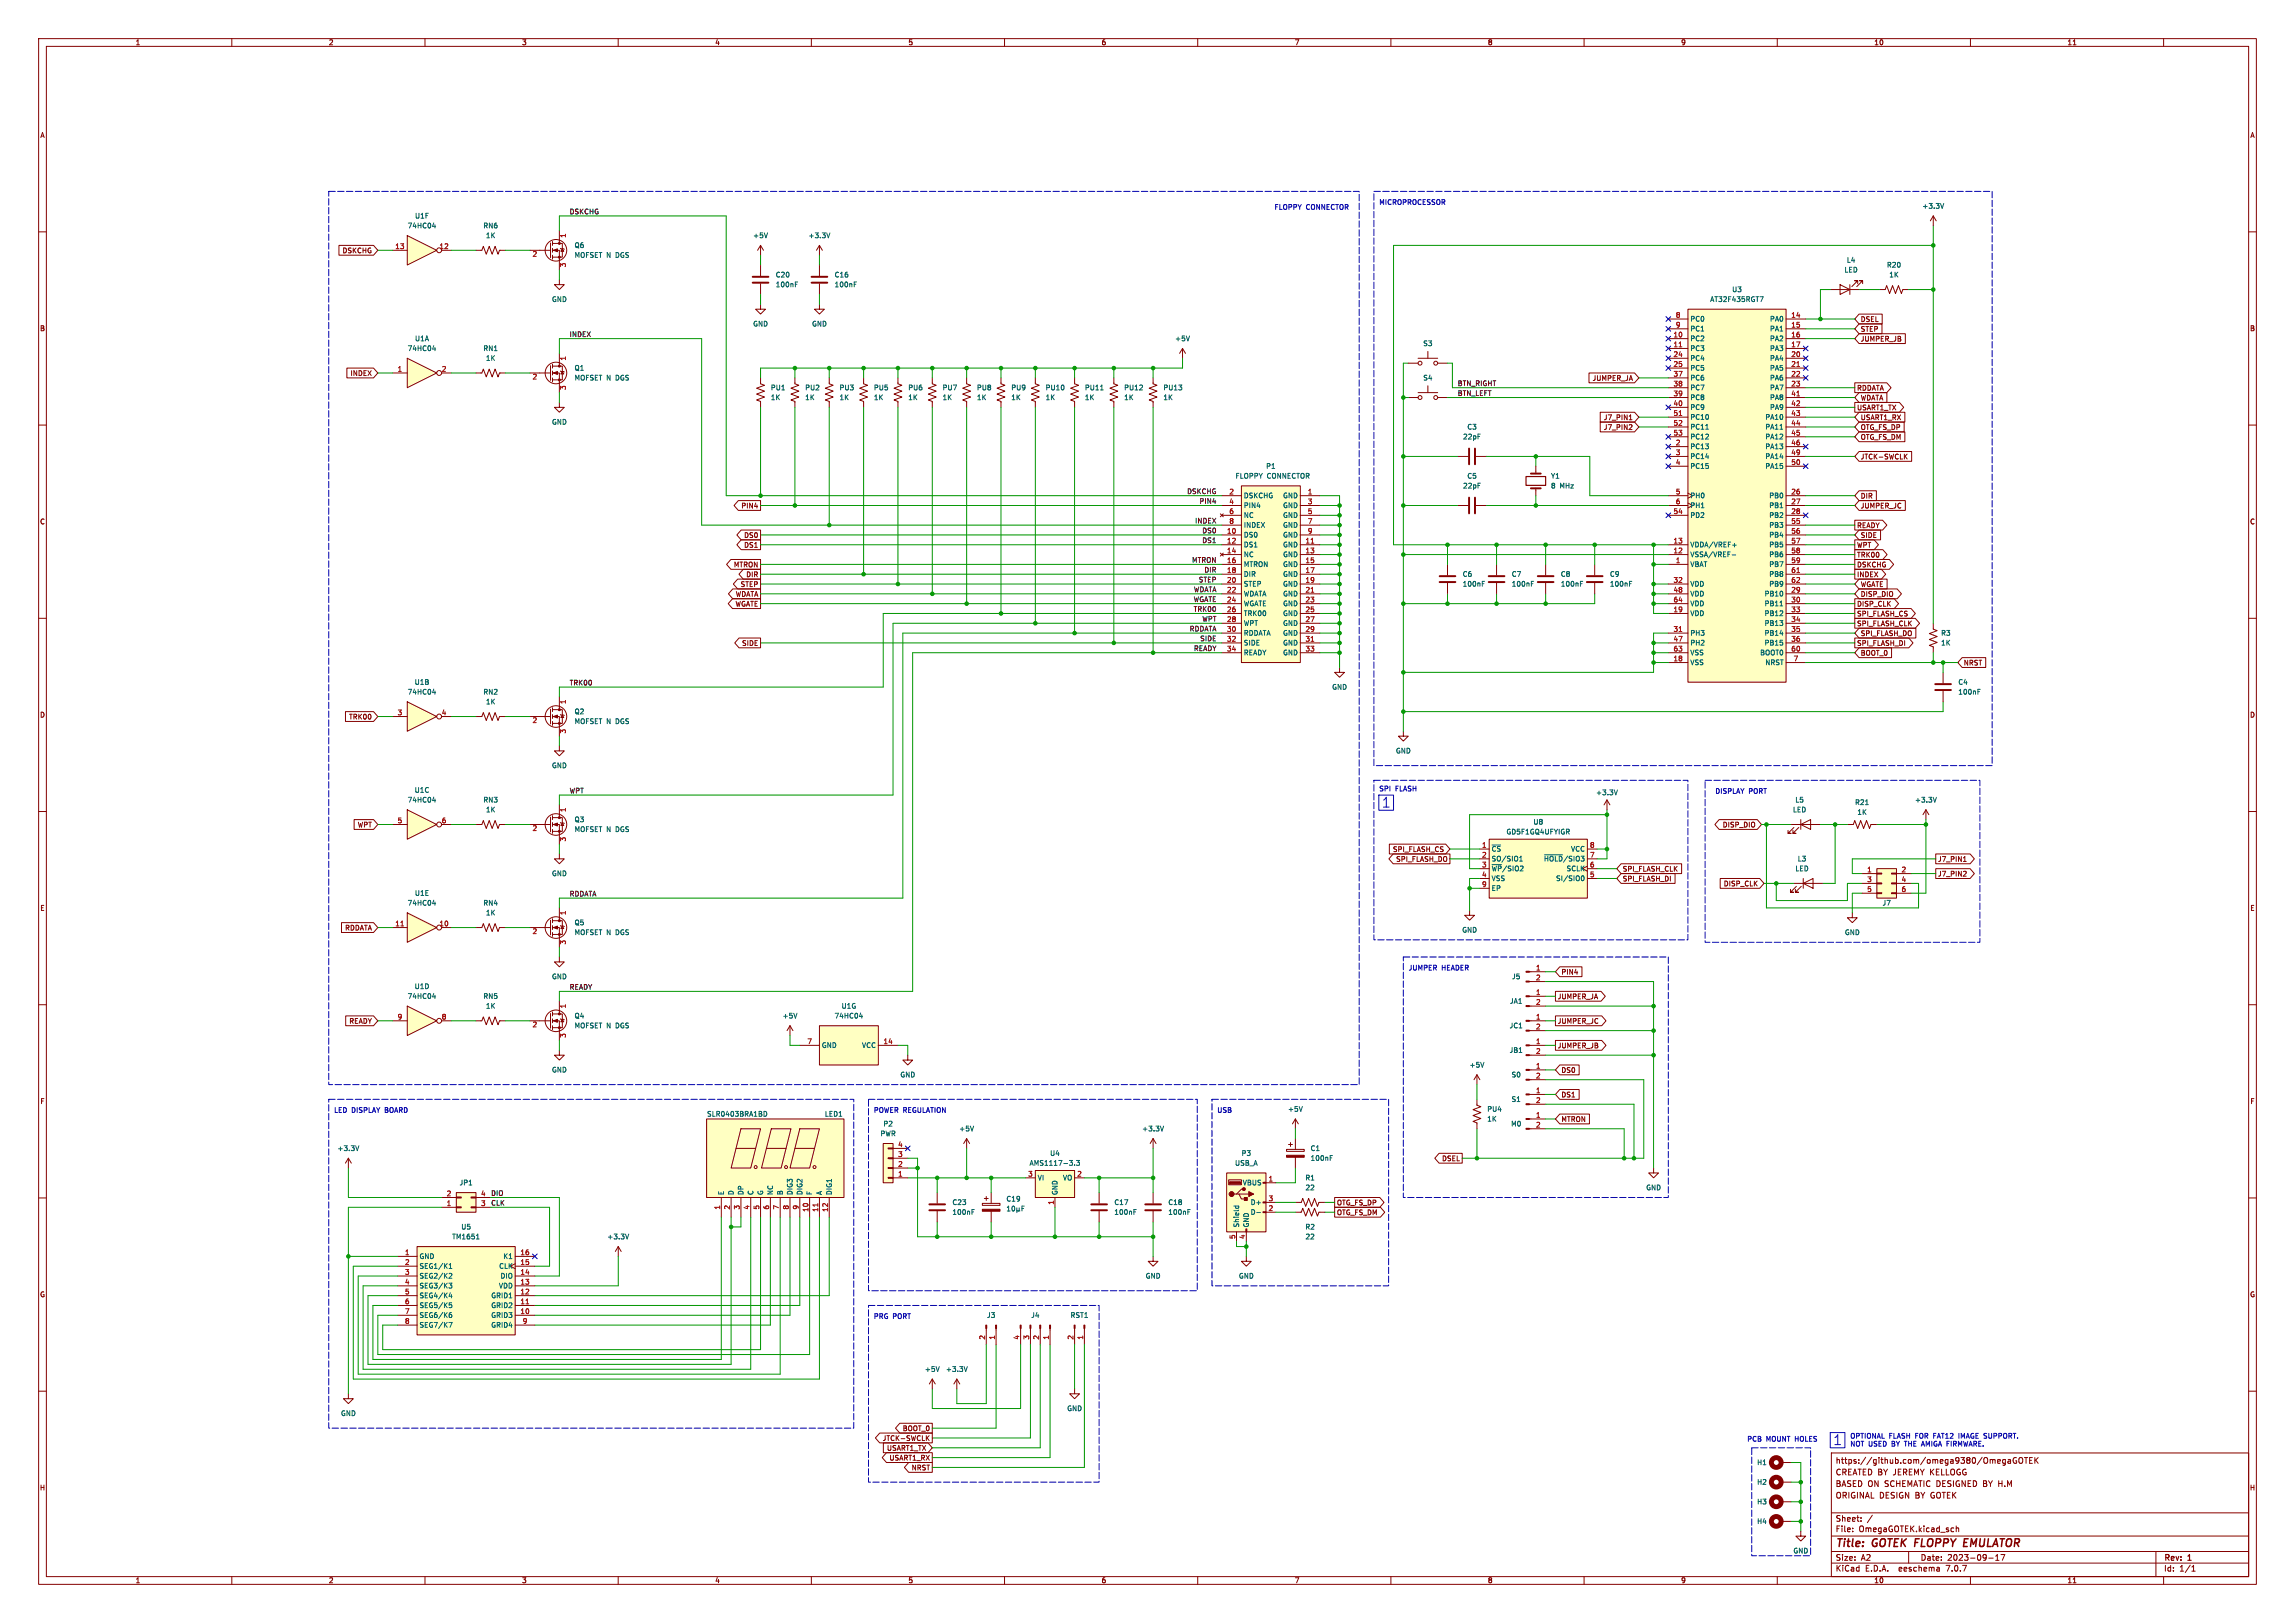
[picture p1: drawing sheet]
<svg xmlns="http://www.w3.org/2000/svg" width="594mm" height="420mm" viewBox="0 0 594 420" stroke-linecap="round" stroke-linejoin="round" font-family="sans-serif">
<defs><g id="words">
<g font-size="3.5" fill="#0000c2">
<text x="357.5" y="209.2">1</text>
<text x="474.3" y="374.1">1</text>
</g>
<g font-size="2.8" fill="#840000">
<text x="475" y="400.9">Title:</text>
<text x="484.7" y="400.9">GOTEK FLOPPY EMULATOR</text>
</g>
<g font-size="2.1" fill="#840000">
<text x="475" y="382">CREATED BY JEREMY KELLOGG</text>
<text x="475" y="379">https://github.com/omega9380/OmegaGOTEK</text>
<text x="475" y="388">ORIGINAL DESIGN BY GOTEK</text>
<text x="475" y="385">BASED ON SCHEMATIC DESIGNED BY H.M</text>
<text x="475" y="394">Sheet:</text>
<text x="475" y="396.7">File:</text>
<text x="481.1" y="396.7">OmegaGOTEK.kicad_sch</text>
<text x="475" y="406.9">KiCad</text>
<text x="475" y="404.1">Size:</text>
<text x="481.7" y="404.1">A2</text>
<text x="482.7" y="406.9">E.D.A.</text>
<text x="491.6" y="406.9">eeschema</text>
<text x="497" y="404.1">Date:</text>
<text x="504" y="406.9">7.0.7</text>
<text x="504" y="404.1">2023-09-17</text>
<text x="560" y="404.3">Rev:</text>
<text x="560" y="406.9">Id:</text>
<text x="564.1" y="406.9">1/1</text>
<text x="566.4" y="404.3">1</text>
</g>
<g font-size="1.8" fill="#840000">
<text x="35" y="11.9">1</text>
<text x="85" y="11.9">2</text>
<text x="135" y="11.9">3</text>
<text x="185" y="11.9">4</text>
<text x="235" y="11.9">5</text>
<text x="285" y="11.9">6</text>
<text x="335" y="11.9">7</text>
<text x="385" y="11.9">8</text>
<text x="435" y="11.9">9</text>
<text x="485" y="11.9">10</text>
<text x="535" y="11.9">11</text>
<text x="10.3" y="35.9">A</text>
<text x="582.3" y="35.9">A</text>
<text x="88.5" y="65.7">DSKCHG</text>
<text x="481.5" y="83.5">DSEL</text>
<text x="10.3" y="85.9">B</text>
<text x="481.5" y="86">STEP</text>
<text x="481.5" y="88.6">JUMPER_JB</text>
<text x="582.3" y="85.9">B</text>
<text x="90.6" y="97.5">INDEX</text>
<text x="412.1" y="98.7">JUMPER_JA</text>
<text x="480.5" y="101.3">RDDATA</text>
<text x="480.5" y="106.4">USART1_TX</text>
<text x="481.5" y="103.8">WDATA</text>
<text x="415" y="108.9">J7_PIN1</text>
<text x="415" y="111.4">J7_PIN2</text>
<text x="481.5" y="114">OTG_FS_DM</text>
<text x="481.5" y="111.4">OTG_FS_DP</text>
<text x="481.5" y="108.9">USART1_RX</text>
<text x="481.5" y="119.1">JTCK-SWCLK</text>
<text x="191.8" y="131.8">PIN4</text>
<text x="481.5" y="129.2">DIR</text>
<text x="481.5" y="131.8">JUMPER_JC</text>
<text x="10.3" y="135.9">C</text>
<text x="480.5" y="136.8">READY</text>
<text x="582.3" y="135.9">C</text>
<text x="192.5" y="139.4">DS0</text>
<text x="192.5" y="141.9">DS1</text>
<text x="480.5" y="141.9">WPT</text>
<text x="481.5" y="139.4">SIDE</text>
<text x="189.8" y="147">MTRON</text>
<text x="193" y="149.5">DIR</text>
<text x="480.5" y="147">DSKCHG</text>
<text x="480.5" y="149.5">INDEX</text>
<text x="480.5" y="144.5">TRK00</text>
<text x="190.3" y="154.6">WDATA</text>
<text x="191.6" y="152.1">STEP</text>
<text x="481.5" y="152.1">WGATE</text>
<text x="481.5" y="154.6">DISP_DIO</text>
<text x="190.2" y="157.2">WGATE</text>
<text x="480.5" y="157.2">DISP_CLK</text>
<text x="480.5" y="159.7">SPI_FLASH_CS</text>
<text x="191.9" y="167.3">SIDE</text>
<text x="480.5" y="162.2">SPI_FLASH_CLK</text>
<text x="480.5" y="167.3">SPI_FLASH_DI</text>
<text x="481.5" y="164.8">SPI_FLASH_DO</text>
<text x="481.5" y="169.9">BOOT_0</text>
<text x="508.2" y="172.4">NRST</text>
<text x="10.3" y="185.9">D</text>
<text x="582.3" y="185.9">D</text>
<text x="90.2" y="186.4">TRK00</text>
<text x="92.5" y="214.3">WPT</text>
<text x="445.8" y="214.3">DISP_DIO</text>
<text x="360.4" y="220.7">SPI_FLASH_CS</text>
<text x="361.2" y="223.2">SPI_FLASH_DO</text>
<text x="419.9" y="225.7">SPI_FLASH_CLK</text>
<text x="501.5" y="227">J7_PIN2</text>
<text x="501.5" y="223.2">J7_PIN1</text>
<text x="419.9" y="228.3">SPI_FLASH_DI</text>
<text x="446" y="229.6">DISP_CLK</text>
<text x="10.3" y="235.9">E</text>
<text x="582.3" y="235.9">E</text>
<text x="89.2" y="241">RDDATA</text>
<text x="404" y="252.4">PIN4</text>
<text x="403.1" y="258.8">JUMPER_JA</text>
<text x="90.3" y="265.1">READY</text>
<text x="403.1" y="265.1">JUMPER_JC</text>
<text x="403.1" y="271.5">JUMPER_JB</text>
<text x="404" y="277.8">DS0</text>
<text x="10.3" y="285.9">F</text>
<text x="404" y="284.2">DS1</text>
<text x="582.3" y="285.9">F</text>
<text x="404" y="290.5">MTRON</text>
<text x="373.1" y="300.7">DSEL</text>
<text x="345.9" y="314.6">OTG_FS_DM</text>
<text x="345.9" y="312.1">OTG_FS_DP</text>
<text x="10.3" y="335.9">G</text>
<text x="582.3" y="335.9">G</text>
<text x="233.5" y="370.5">BOOT_0</text>
<text x="228.3" y="373.1">JTCK-SWCLK</text>
<text x="229.4" y="375.6">USART1_TX</text>
<text x="230.1" y="378.1">USART1_RX</text>
<text x="235.8" y="380.7">NRST</text>
<text x="10.2" y="385.9">H</text>
<text x="582.2" y="385.9">H</text>
<text x="35" y="409.9">1</text>
<text x="85" y="409.9">2</text>
<text x="135" y="409.9">3</text>
<text x="185" y="409.9">4</text>
<text x="235" y="409.9">5</text>
<text x="285" y="409.9">6</text>
<text x="335" y="409.9">7</text>
<text x="385" y="409.9">8</text>
<text x="435" y="409.9">9</text>
<text x="485" y="409.9">10</text>
<text x="535" y="409.9">11</text>
</g>
<g font-size="1.8" fill="#0000c2">
<text x="356.9" y="53.1">MICROPROCESSOR</text>
<text x="329.8" y="54.4">FLOPPY</text>
<text x="338" y="54.4">CONNECTOR</text>
<text x="356.9" y="204.9">SPI</text>
<text x="361.1" y="204.9">FLASH</text>
<text x="443.9" y="205.5">DISPLAY</text>
<text x="452.6" y="205.5">PORT</text>
<text x="364.5" y="251.2">JUMPER</text>
<text x="373.1" y="251.2">HEADER</text>
<text x="86.4" y="288">LED DISPLAY</text>
<text x="99.7" y="288">BOARD</text>
<text x="226.1" y="288">POWER REGULATION</text>
<text x="315" y="288">USB</text>
<text x="226.1" y="341.4">PRG PORT</text>
<text x="452.1" y="373.1">PCB</text>
<text x="457.1" y="373.1">MOUNT HOLES</text>
<text x="478.8" y="372.4">OPTIONAL FLASH FOR FAT12</text>
<text x="478.8" y="374.4">NOT USED BY THE AMIGA FIRMWARE.</text>
<text x="507.4" y="372.4">IMAGE SUPPORT.</text>
</g>
<g font-size="1.8" fill="#006464">
<text x="105.4" y="59.3">74HC04</text>
<text x="107.3" y="56.7">U1F</text>
<text x="125" y="59.3">RN6</text>
<text x="497.4" y="54.2">+3.3V</text>
<text x="125.7" y="61.8">1K</text>
<text x="148.6" y="64.4">Q6</text>
<text x="194.8" y="61.8">+5V</text>
<text x="209.1" y="61.8">+3.3V</text>
<text x="148.6" y="66.9">MOFSET N DGS</text>
<text x="200.7" y="72">C20</text>
<text x="215.9" y="72">C16</text>
<text x="477.3" y="70.7">LED</text>
<text x="477.9" y="68.2">L4</text>
<text x="488.3" y="69.4">R20</text>
<text x="488.9" y="72">1K</text>
<text x="200.7" y="74.5">100nF</text>
<text x="215.9" y="74.5">100nF</text>
<text x="448.2" y="75.8">U3</text>
<text x="142.7" y="78.3">GND</text>
<text x="437.4" y="83.4">PC0</text>
<text x="442.5" y="78.3">AT32F435RGT7</text>
<text x="458" y="83.4">PA0</text>
<text x="107.3" y="88.5">U1A</text>
<text x="194.8" y="84.7">GND</text>
<text x="210.1" y="84.7">GND</text>
<text x="304" y="88.5">+5V</text>
<text x="368.3" y="89.8">S3</text>
<text x="437.4" y="88.5">PC2</text>
<text x="437.4" y="86">PC1</text>
<text x="458" y="86">PA1</text>
<text x="458" y="88.5">PA2</text>
<text x="105.4" y="91">74HC04</text>
<text x="125" y="91">RN1</text>
<text x="125.7" y="93.6">1K</text>
<text x="437.4" y="91">PC3</text>
<text x="437.4" y="93.6">PC4</text>
<text x="458" y="91">PA3</text>
<text x="458" y="93.6">PA4</text>
<text x="148.6" y="96.1">Q1</text>
<text x="148.6" y="98.7">MOFSET N DGS</text>
<text x="199.4" y="101.2">PU1</text>
<text x="208.3" y="101.2">PU2</text>
<text x="217.2" y="101.2">PU3</text>
<text x="226.1" y="101.2">PU5</text>
<text x="235" y="101.2">PU6</text>
<text x="243.8" y="101.2">PU7</text>
<text x="252.7" y="101.2">PU8</text>
<text x="261.6" y="101.2">PU9</text>
<text x="270.5" y="101.2">PU10</text>
<text x="280.7" y="101.2">PU11</text>
<text x="290.8" y="101.2">PU12</text>
<text x="301" y="101.2">PU13</text>
<text x="368.3" y="98.7">S4</text>
<text x="437.4" y="96.1">PC5</text>
<text x="437.4" y="98.7">PC6</text>
<text x="437.4" y="101.2">PC7</text>
<text x="458" y="96.1">PA5</text>
<text x="458" y="98.7">PA6</text>
<text x="458" y="101.2">PA7</text>
<text x="199.4" y="103.7">1K</text>
<text x="208.3" y="103.7">1K</text>
<text x="217.2" y="103.7">1K</text>
<text x="226.1" y="103.7">1K</text>
<text x="235" y="103.7">1K</text>
<text x="243.8" y="103.7">1K</text>
<text x="252.7" y="103.7">1K</text>
<text x="261.6" y="103.7">1K</text>
<text x="270.5" y="103.7">1K</text>
<text x="280.7" y="103.7">1K</text>
<text x="290.8" y="103.7">1K</text>
<text x="301" y="103.7">1K</text>
<text x="437.4" y="103.7">PC8</text>
<text x="437.4" y="106.3">PC9</text>
<text x="458" y="103.7">PA8</text>
<text x="458" y="106.3">PA9</text>
<text x="142.7" y="110.1">GND</text>
<text x="378.6" y="113.9">22pF</text>
<text x="379.7" y="111.4">C3</text>
<text x="437.4" y="108.8">PC10</text>
<text x="437.4" y="111.4">PC11</text>
<text x="437.4" y="113.9">PC12</text>
<text x="456.8" y="108.8">PA10</text>
<text x="456.8" y="111.4">PA11</text>
<text x="456.8" y="113.9">PA12</text>
<text x="437.4" y="116.4">PC13</text>
<text x="437.4" y="119">PC14</text>
<text x="456.8" y="116.4">PA13</text>
<text x="456.8" y="119">PA14</text>
<text x="319.9" y="124.1">FLOPPY</text>
<text x="327.6" y="121.5">P1</text>
<text x="328.1" y="124.1">CONNECTOR</text>
<text x="379.7" y="124.1">C5</text>
<text x="401.3" y="124.1">Y1</text>
<text x="437.4" y="121.5">PC15</text>
<text x="456.8" y="121.5">PA15</text>
<text x="321.8" y="129.1">DSKCHG</text>
<text x="321.8" y="131.7">PIN4</text>
<text x="332" y="129.1">GND</text>
<text x="332" y="131.7">GND</text>
<text x="378.6" y="126.6">22pF</text>
<text x="401.3" y="126.6">8</text>
<text x="403.7" y="126.6">MHz</text>
<text x="437.4" y="129.1">PH0</text>
<text x="437.4" y="131.7">PH1</text>
<text x="457.8" y="129.1">PB0</text>
<text x="457.8" y="131.7">PB1</text>
<text x="321.8" y="134.2">NC</text>
<text x="321.8" y="136.8">INDEX</text>
<text x="332" y="134.2">GND</text>
<text x="332" y="136.8">GND</text>
<text x="437.4" y="134.2">PD2</text>
<text x="457.8" y="134.2">PB2</text>
<text x="457.8" y="136.8">PB3</text>
<text x="321.8" y="139.3">DS0</text>
<text x="321.8" y="141.8">DS1</text>
<text x="332" y="141.8">GND</text>
<text x="332" y="139.3">GND</text>
<text x="437.4" y="141.8">VDDA/VREF+</text>
<text x="457.8" y="139.3">PB4</text>
<text x="457.8" y="141.8">PB5</text>
<text x="321.8" y="144.4">NC</text>
<text x="321.8" y="146.9">MTRON</text>
<text x="321.8" y="149.5">DIR</text>
<text x="332" y="144.4">GND</text>
<text x="332" y="146.9">GND</text>
<text x="332" y="149.5">GND</text>
<text x="378.5" y="149.5">C6</text>
<text x="391.2" y="149.5">C7</text>
<text x="403.9" y="149.5">C8</text>
<text x="416.6" y="149.5">C9</text>
<text x="437.4" y="146.9">VBAT</text>
<text x="437.4" y="144.4">VSSA/VREF-</text>
<text x="457.8" y="144.4">PB6</text>
<text x="457.8" y="146.9">PB7</text>
<text x="457.8" y="149.5">PB8</text>
<text x="321.8" y="152">STEP</text>
<text x="321.8" y="154.5">WDATA</text>
<text x="332" y="152">GND</text>
<text x="332" y="154.5">GND</text>
<text x="378.5" y="152">100nF</text>
<text x="391.2" y="152">100nF</text>
<text x="403.9" y="152">100nF</text>
<text x="416.6" y="152">100nF</text>
<text x="437.4" y="152">VDD</text>
<text x="437.4" y="154.5">VDD</text>
<text x="456.6" y="154.5">PB10</text>
<text x="457.8" y="152">PB9</text>
<text x="321.8" y="157.1">WGATE</text>
<text x="321.8" y="159.6">TRK00</text>
<text x="332" y="157.1">GND</text>
<text x="332" y="159.6">GND</text>
<text x="437.4" y="159.6">VDD</text>
<text x="437.4" y="157.1">VDD</text>
<text x="456.6" y="157.1">PB11</text>
<text x="456.6" y="159.6">PB12</text>
<text x="321.8" y="162.2">WPT</text>
<text x="321.8" y="164.7">RDDATA</text>
<text x="321.8" y="167.2">SIDE</text>
<text x="332" y="162.2">GND</text>
<text x="332" y="164.7">GND</text>
<text x="332" y="167.2">GND</text>
<text x="437.4" y="164.7">PH3</text>
<text x="437.4" y="167.2">PH2</text>
<text x="456.6" y="162.2">PB13</text>
<text x="456.6" y="164.7">PB14</text>
<text x="456.6" y="167.2">PB15</text>
<text x="502.3" y="164.7">R3</text>
<text x="502.3" y="167.2">1K</text>
<text x="321.8" y="169.8">READY</text>
<text x="332" y="169.8">GND</text>
<text x="437.4" y="172.3">VSS</text>
<text x="437.4" y="169.8">VSS</text>
<text x="455.5" y="169.8">BOOT0</text>
<text x="456.8" y="172.3">NRST</text>
<text x="105.4" y="179.9">74HC04</text>
<text x="107.2" y="177.4">U1B</text>
<text x="125" y="179.9">RN2</text>
<text x="344.7" y="178.7">GND</text>
<text x="506.7" y="177.4">C4</text>
<text x="506.7" y="179.9">100nF</text>
<text x="125.7" y="182.5">1K</text>
<text x="148.6" y="185">Q2</text>
<text x="148.6" y="187.6">MOFSET N DGS</text>
<text x="361.2" y="195.2">GND</text>
<text x="142.7" y="199">GND</text>
<text x="105.4" y="207.9">74HC04</text>
<text x="107.2" y="205.3">U1C</text>
<text x="125" y="207.9">RN3</text>
<text x="413" y="206">+3.3V</text>
<text x="464.6" y="207.9">L5</text>
<text x="480" y="208.5">R21</text>
<text x="495.5" y="207.9">+3.3V</text>
<text x="125.7" y="210.4">1K</text>
<text x="148.6" y="213">Q3</text>
<text x="148.6" y="215.5">MOFSET N DGS</text>
<text x="396.8" y="213.6">U8</text>
<text x="463.9" y="210.4">LED</text>
<text x="480.6" y="211">1K</text>
<text x="386" y="220.6">~{CS}</text>
<text x="389.8" y="216.1">GD5F1GQ4UFYIGR</text>
<text x="406.5" y="220.6">VCC</text>
<text x="142.7" y="226.9">GND</text>
<text x="386" y="223.1">SO/SIO1</text>
<text x="386" y="225.7">~{WP}/SIO2</text>
<text x="399.5" y="223.1">~{HOLD}/SIO3</text>
<text x="405.4" y="225.7">SCLK</text>
<text x="464.6" y="225.7">LED</text>
<text x="465.2" y="223.1">L3</text>
<text x="107.3" y="232">U1E</text>
<text x="386" y="228.2">VSS</text>
<text x="386" y="230.7">EP</text>
<text x="402.6" y="228.2">SI/SIO0</text>
<text x="105.4" y="234.5">74HC04</text>
<text x="125" y="234.5">RN4</text>
<text x="125.7" y="237.1">1K</text>
<text x="148.6" y="239.6">Q5</text>
<text x="487.1" y="234.5">J7</text>
<text x="148.6" y="242.2">MOFSET N DGS</text>
<text x="378.3" y="241.5">GND</text>
<text x="477.4" y="242.2">GND</text>
<text x="107.2" y="256.1">U1D</text>
<text x="142.7" y="253.6">GND</text>
<text x="391.2" y="253.6">J5</text>
<text x="105.4" y="258.7">74HC04</text>
<text x="125" y="258.7">RN5</text>
<text x="125.7" y="261.2">1K</text>
<text x="148.6" y="263.8">Q4</text>
<text x="202.4" y="263.8">+5V</text>
<text x="215.9" y="263.8">74HC04</text>
<text x="217.7" y="261.2">U1G</text>
<text x="390.7" y="259.9">JA1</text>
<text x="148.6" y="266.3">MOFSET N DGS</text>
<text x="390.6" y="266.3">JC1</text>
<text x="212.6" y="271.4">GND</text>
<text x="223" y="271.4">VCC</text>
<text x="390.6" y="272.6">JB1</text>
<text x="142.7" y="277.7">GND</text>
<text x="232.9" y="279">GND</text>
<text x="380.2" y="276.5">+5V</text>
<text x="391.1" y="279">S0</text>
<text x="333.2" y="287.9">+5V</text>
<text x="384.8" y="287.9">PU4</text>
<text x="391.1" y="285.3">S1</text>
<text x="182.9" y="289.2">SLR0403BRA1BD</text>
<text x="213.4" y="289.2">LED1</text>
<text x="228.5" y="291.7">P2</text>
<text x="248.2" y="293">+5V</text>
<text x="295.5" y="293">+3.3V</text>
<text x="384.8" y="290.4">1K</text>
<text x="391" y="291.7">M0</text>
<text x="87.2" y="298">+3.3V</text>
<text x="227.8" y="294.2">PWR</text>
<text x="271.7" y="299.3">U4</text>
<text x="321.2" y="299.3">P3</text>
<text x="339.1" y="298">C1</text>
<text x="266.4" y="301.9">AMS1117-3.3</text>
<text x="268.5" y="305.7">VI</text>
<text x="275" y="305.7">VO</text>
<text x="319.5" y="301.9">USB_A</text>
<text x="337.7" y="305.7">R1</text>
<text x="339.1" y="300.6">100nF</text>
<text x="118.8" y="306.9">JP1</text>
<text x="187.6" y="309.4" transform="rotate(-90 187.6 309.4)">E</text>
<text x="190.1" y="309.4" transform="rotate(-90 190.1 309.4)">D</text>
<text x="192.6" y="309.4" transform="rotate(-90 192.6 309.4)">DP</text>
<text x="195.2" y="309.4" transform="rotate(-90 195.2 309.4)">C</text>
<text x="197.7" y="309.4" transform="rotate(-90 197.7 309.4)">G</text>
<text x="200.3" y="309.4" transform="rotate(-90 200.3 309.4)">NC</text>
<text x="202.8" y="309.4" transform="rotate(-90 202.8 309.4)">B</text>
<text x="205.3" y="309.4" transform="rotate(-90 205.3 309.4)">DIG3</text>
<text x="207.9" y="309.4" transform="rotate(-90 207.9 309.4)">DIG2</text>
<text x="210.4" y="309.4" transform="rotate(-90 210.4 309.4)">F</text>
<text x="213" y="309.4" transform="rotate(-90 213 309.4)">A</text>
<text x="215.5" y="309.4" transform="rotate(-90 215.5 309.4)">DIG1</text>
<text x="260.4" y="311.1">C19</text>
<text x="273.9" y="309.4" transform="rotate(-90 273.9 309.4)">GND</text>
<text x="321.5" y="306.9">VBUS</text>
<text x="337.8" y="308.2">22</text>
<text x="426" y="308.2">GND</text>
<text x="246.4" y="314.6">100nF</text>
<text x="246.4" y="312">C23</text>
<text x="288.3" y="312">C17</text>
<text x="288.3" y="314.6">100nF</text>
<text x="302.3" y="312">C18</text>
<text x="302.3" y="314.6">100nF</text>
<text x="320.9" y="317.8" transform="rotate(-90 320.9 317.8)">Shield</text>
<text x="323.4" y="317.8" transform="rotate(-90 323.4 317.8)">GND</text>
<text x="323.6" y="314.6">D-</text>
<text x="323.6" y="312">D+</text>
<text x="116.9" y="320.9">TM1651</text>
<text x="119.3" y="318.4">U5</text>
<text x="157.1" y="320.9">+3.3V</text>
<text x="337.7" y="318.4">R2</text>
<text x="337.8" y="320.9">22</text>
<text x="108.5" y="326">GND</text>
<text x="108.5" y="328.5">SEG1/K1</text>
<text x="129.1" y="328.5">CLK</text>
<text x="130.2" y="326">K1</text>
<text x="108.5" y="331.1">SEG2/K2</text>
<text x="108.5" y="333.6">SEG3/K3</text>
<text x="129" y="333.6">VDD</text>
<text x="129.4" y="331.1">DIO</text>
<text x="296.4" y="331.1">GND</text>
<text x="320.5" y="331.1">GND</text>
<text x="108.5" y="336.1">SEG4/K4</text>
<text x="108.5" y="338.7">SEG5/K5</text>
<text x="108.5" y="341.2">SEG6/K6</text>
<text x="127" y="341.2">GRID3</text>
<text x="127" y="338.7">GRID2</text>
<text x="127" y="336.1">GRID1</text>
<text x="255.3" y="341.2">J3</text>
<text x="266.8" y="341.2">J4</text>
<text x="277" y="341.2">RST1</text>
<text x="108.5" y="343.8">SEG7/K7</text>
<text x="127" y="343.8">GRID4</text>
<text x="239.3" y="355.2">+5V</text>
<text x="244.7" y="355.2">+3.3V</text>
<text x="276.1" y="365.4">GND</text>
<text x="88.1" y="366.6">GND</text>
<text x="454.7" y="379.3">H1</text>
<text x="454.7" y="389.5">H3</text>
<text x="454.7" y="384.4">H2</text>
<text x="454.7" y="394.6">H4</text>
<text x="464.1" y="402.2">GND</text>
</g>
<g font-size="1.8" fill="#0f0f0f">
<text x="147.3" y="55.5">DSKCHG</text>
<text x="147.3" y="87.3">INDEX</text>
<text x="377.2" y="100">BTN_RIGHT</text>
<text x="377.2" y="102.5">BTN_LEFT</text>
<text x="307.1" y="127.9">DSKCHG</text>
<text x="310.3" y="130.5">PIN4</text>
<text x="309.2" y="135.5">INDEX</text>
<text x="311.1" y="138.1">DS0</text>
<text x="311.1" y="140.6">DS1</text>
<text x="308.4" y="145.7">MTRON</text>
<text x="311.6" y="148.2">DIR</text>
<text x="308.8" y="155.9">WGATE</text>
<text x="308.9" y="153.3">WDATA</text>
<text x="310.2" y="150.8">STEP</text>
<text x="308.8" y="158.4">TRK00</text>
<text x="311.1" y="160.9">WPT</text>
<text x="307.8" y="163.5">RDDATA</text>
<text x="310.5" y="166">SIDE</text>
<text x="308.9" y="168.6">READY</text>
<text x="147.3" y="177.5">TRK00</text>
<text x="147.3" y="205.4">WPT</text>
<text x="147.3" y="232.1">RDDATA</text>
<text x="147.3" y="256.2">READY</text>
<text x="127" y="309.5">DIO</text>
<text x="127" y="312.1">CLK</text>
</g>
<g font-size="1.8" fill="#a90000">
<text x="102.2" y="64.5">13</text>
<text x="113.6" y="64.5">12</text>
<text x="146.8" y="61.7" transform="rotate(-90 146.8 61.7)">1</text>
<text x="137.7" y="66.8">2</text>
<text x="146.8" y="69.3" transform="rotate(-90 146.8 69.3)">3</text>
<text x="433.6" y="82.3">8</text>
<text x="463.5" y="82.3">14</text>
<text x="433" y="87.4">10</text>
<text x="433" y="89.9">11</text>
<text x="433.6" y="84.8">9</text>
<text x="463.5" y="84.8">15</text>
<text x="463.5" y="87.4">16</text>
<text x="463.5" y="89.9">17</text>
<text x="146.8" y="93.4" transform="rotate(-90 146.8 93.4)">1</text>
<text x="433" y="92.5">24</text>
<text x="433" y="95">25</text>
<text x="463.5" y="92.5">20</text>
<text x="463.5" y="95">21</text>
<text x="102.8" y="96.3">1</text>
<text x="114.2" y="96.3">2</text>
<text x="137.7" y="98.5">2</text>
<text x="146.8" y="101" transform="rotate(-90 146.8 101)">3</text>
<text x="433" y="97.5">37</text>
<text x="433" y="100.1">38</text>
<text x="463.5" y="97.5">22</text>
<text x="463.5" y="100.1">23</text>
<text x="433" y="102.6">39</text>
<text x="433" y="105.2">40</text>
<text x="433" y="107.7">51</text>
<text x="463.5" y="102.6">41</text>
<text x="463.5" y="105.2">42</text>
<text x="463.5" y="107.7">43</text>
<text x="433" y="110.2">52</text>
<text x="433" y="112.8">53</text>
<text x="463.5" y="110.2">44</text>
<text x="463.5" y="112.8">45</text>
<text x="433.6" y="115.3">2</text>
<text x="433.6" y="117.9">3</text>
<text x="463.5" y="115.3">46</text>
<text x="463.5" y="117.9">49</text>
<text x="433.6" y="120.4">4</text>
<text x="463.5" y="120.4">50</text>
<text x="318.1" y="128">2</text>
<text x="318.1" y="130.6">4</text>
<text x="338.4" y="128">1</text>
<text x="338.4" y="130.6">3</text>
<text x="433.6" y="128">5</text>
<text x="433.6" y="130.6">6</text>
<text x="463.5" y="128">26</text>
<text x="463.5" y="130.6">27</text>
<text x="318.1" y="133.1">6</text>
<text x="318.1" y="135.6">8</text>
<text x="338.4" y="133.1">5</text>
<text x="338.4" y="135.6">7</text>
<text x="433" y="133.1">54</text>
<text x="463.5" y="133.1">28</text>
<text x="463.5" y="135.6">55</text>
<text x="317.5" y="138.2">10</text>
<text x="317.5" y="140.7">12</text>
<text x="317.5" y="143.3">14</text>
<text x="337.8" y="140.7">11</text>
<text x="337.8" y="143.3">13</text>
<text x="338.4" y="138.2">9</text>
<text x="433" y="143.3">12</text>
<text x="433" y="140.7">13</text>
<text x="463.5" y="138.2">56</text>
<text x="463.5" y="140.7">57</text>
<text x="463.5" y="143.3">58</text>
<text x="317.5" y="145.8">16</text>
<text x="317.5" y="148.3">18</text>
<text x="337.8" y="145.8">15</text>
<text x="337.8" y="148.3">17</text>
<text x="433.6" y="145.8">1</text>
<text x="463.5" y="145.8">59</text>
<text x="463.5" y="148.3">61</text>
<text x="317.5" y="150.9">20</text>
<text x="317.5" y="153.4">22</text>
<text x="317.5" y="156">24</text>
<text x="337.8" y="150.9">19</text>
<text x="337.8" y="153.4">21</text>
<text x="337.8" y="156">23</text>
<text x="433" y="150.9">32</text>
<text x="433" y="153.4">48</text>
<text x="433" y="156">64</text>
<text x="463.5" y="153.4">29</text>
<text x="463.5" y="156">30</text>
<text x="463.5" y="150.9">62</text>
<text x="317.5" y="158.5">26</text>
<text x="317.5" y="161">28</text>
<text x="337.8" y="158.5">25</text>
<text x="337.8" y="161">27</text>
<text x="433" y="158.5">19</text>
<text x="463.5" y="158.5">33</text>
<text x="463.5" y="161">34</text>
<text x="317.5" y="163.6">30</text>
<text x="317.5" y="166.1">32</text>
<text x="337.8" y="163.6">29</text>
<text x="337.8" y="166.1">31</text>
<text x="433" y="163.6">31</text>
<text x="433" y="166.1">47</text>
<text x="463.5" y="163.6">35</text>
<text x="463.5" y="166.1">36</text>
<text x="317.5" y="168.7">34</text>
<text x="337.8" y="168.7">33</text>
<text x="433" y="171.2">18</text>
<text x="433" y="168.7">63</text>
<text x="463.5" y="168.7">60</text>
<text x="464.1" y="171.2">7</text>
<text x="102.8" y="185.2">3</text>
<text x="114.2" y="185.2">4</text>
<text x="146.8" y="182.3" transform="rotate(-90 146.8 182.3)">1</text>
<text x="137.7" y="187.4">2</text>
<text x="146.8" y="189.9" transform="rotate(-90 146.8 189.9)">3</text>
<text x="102.8" y="213.1">5</text>
<text x="114.2" y="213.1">6</text>
<text x="137.7" y="215.3">2</text>
<text x="146.8" y="210.3" transform="rotate(-90 146.8 210.3)">1</text>
<text x="146.8" y="217.9" transform="rotate(-90 146.8 217.9)">3</text>
<text x="383.5" y="219.5">1</text>
<text x="383.5" y="222">2</text>
<text x="411.4" y="222">7</text>
<text x="411.4" y="219.5">8</text>
<text x="383.5" y="224.5">3</text>
<text x="383.5" y="227.1">4</text>
<text x="411.4" y="227.1">5</text>
<text x="411.4" y="224.5">6</text>
<text x="483.2" y="225.8">1</text>
<text x="492.1" y="225.8">2</text>
<text x="383.5" y="229.6">9</text>
<text x="483.2" y="228.3">3</text>
<text x="483.2" y="230.9">5</text>
<text x="492.1" y="228.3">4</text>
<text x="492.1" y="230.9">6</text>
<text x="102.2" y="239.8">11</text>
<text x="113.6" y="239.8">10</text>
<text x="146.8" y="236.9" transform="rotate(-90 146.8 236.9)">1</text>
<text x="137.7" y="242">2</text>
<text x="146.8" y="244.5" transform="rotate(-90 146.8 244.5)">3</text>
<text x="397.4" y="251.2">1</text>
<text x="397.4" y="253.7">2</text>
<text x="397.4" y="257.6">1</text>
<text x="102.8" y="263.9">9</text>
<text x="114.2" y="263.9">8</text>
<text x="146.8" y="261.1" transform="rotate(-90 146.8 261.1)">1</text>
<text x="397.4" y="263.9">1</text>
<text x="397.4" y="260.1">2</text>
<text x="137.7" y="266.1">2</text>
<text x="146.8" y="268.7" transform="rotate(-90 146.8 268.7)">3</text>
<text x="397.4" y="266.4">2</text>
<text x="208.8" y="270.3">7</text>
<text x="228.6" y="270.3">14</text>
<text x="397.4" y="270.3">1</text>
<text x="397.4" y="272.8">2</text>
<text x="397.4" y="276.6">1</text>
<text x="397.4" y="279.1">2</text>
<text x="397.4" y="283">1</text>
<text x="397.4" y="285.5">2</text>
<text x="397.4" y="289.3">1</text>
<text x="397.4" y="291.8">2</text>
<text x="232.3" y="299.5">3</text>
<text x="232.3" y="296.9">4</text>
<text x="232.3" y="304.5">1</text>
<text x="232.3" y="302">2</text>
<text x="266" y="304.5">3</text>
<text x="278.7" y="304.5">2</text>
<text x="328.2" y="305.8">1</text>
<text x="115.5" y="309.6">2</text>
<text x="124.4" y="309.6">4</text>
<text x="272.8" y="311.9" transform="rotate(-90 272.8 311.9)">1</text>
<text x="328.2" y="310.9">3</text>
<text x="115.5" y="312.2">1</text>
<text x="124.4" y="312.2">3</text>
<text x="186.4" y="313.1" transform="rotate(-90 186.4 313.1)">1</text>
<text x="189" y="313.1" transform="rotate(-90 189 313.1)">2</text>
<text x="191.5" y="313.1" transform="rotate(-90 191.5 313.1)">3</text>
<text x="194.1" y="313.1" transform="rotate(-90 194.1 313.1)">4</text>
<text x="196.6" y="313.1" transform="rotate(-90 196.6 313.1)">5</text>
<text x="199.1" y="313.1" transform="rotate(-90 199.1 313.1)">6</text>
<text x="201.7" y="313.1" transform="rotate(-90 201.7 313.1)">7</text>
<text x="204.2" y="313.1" transform="rotate(-90 204.2 313.1)">8</text>
<text x="206.8" y="313.1" transform="rotate(-90 206.8 313.1)">9</text>
<text x="209.3" y="313.7" transform="rotate(-90 209.3 313.7)">10</text>
<text x="211.8" y="313.7" transform="rotate(-90 211.8 313.7)">11</text>
<text x="214.4" y="313.7" transform="rotate(-90 214.4 313.7)">12</text>
<text x="328.2" y="313.4">2</text>
<text x="319.8" y="320.7" transform="rotate(-90 319.8 320.7)">5</text>
<text x="322.3" y="320.7" transform="rotate(-90 322.3 320.7)">4</text>
<text x="104.7" y="324.9">1</text>
<text x="104.7" y="327.4">2</text>
<text x="104.7" y="329.9">3</text>
<text x="134.6" y="329.9">14</text>
<text x="134.6" y="327.4">15</text>
<text x="134.6" y="324.9">16</text>
<text x="104.7" y="332.5">4</text>
<text x="104.7" y="335">5</text>
<text x="134.6" y="335">12</text>
<text x="134.6" y="332.5">13</text>
<text x="104.7" y="337.6">6</text>
<text x="104.7" y="340.1">7</text>
<text x="134.6" y="340.1">10</text>
<text x="134.6" y="337.6">11</text>
<text x="104.7" y="342.6">8</text>
<text x="135.2" y="342.6">9</text>
<text x="255" y="346.8" transform="rotate(-90 255 346.8)">2</text>
<text x="257.6" y="346.8" transform="rotate(-90 257.6 346.8)">1</text>
<text x="263.9" y="346.8" transform="rotate(-90 263.9 346.8)">4</text>
<text x="266.4" y="346.8" transform="rotate(-90 266.4 346.8)">3</text>
<text x="269" y="346.8" transform="rotate(-90 269 346.8)">2</text>
<text x="271.5" y="346.8" transform="rotate(-90 271.5 346.8)">1</text>
<text x="277.9" y="346.8" transform="rotate(-90 277.9 346.8)">2</text>
<text x="280.4" y="346.8" transform="rotate(-90 280.4 346.8)">1</text>
</g>
</g></defs>
<g fill="none" stroke="#840000" stroke-width=".26">
<path d="M10 10h574v400h-574zM12 12h570v396h-570zM60 10v2M110 10v2M160 10v2M210 10v2M260 10v2M310 10v2M360 10v2M410 10v2M460 10v2M510 10v2"/>
<path d="M536.6 11.6h.7M560 10v2M10 60h2M144.8 59.7v3.3M582 60h2M137.2 64.8h5.3M142.5 62.9v3.8M143 64.8h1.8v5.1M143 63h2.5v3.5h-2.5M143 62.5v1M143 64.3v1M143 66v1.1"/>
<path d="M144.8 72.4v1.3h1.2l-1.2 1.2-1.3-1.2h1.3M145 64.3l1 .2M145.5 64.4l.4 .6h-.7zM232.4 97.8v1.5l1 .4-2 .8 2 .7-2 .8 2 .7-2 .8 1 .4v1.5M241.3 97.8v1.5l1 .4-2 .8 2 .7-2 .8 2 .7-2 .8 1 .4v1.5M250.2 97.8v1.5l1 .4-2 .8 2 .7-2 .8 2 .7-2 .8 1 .4v1.5M259.1 97.8v1.5l1 .4-2 .8 2 .7-2 .8 2 .7-2 .8 1 .4v1.5M268 97.8v1.5l1 .4-2 .8 2 .7-2 .8 2 .7-2 .8 1 .4v1.5M278.1 97.8v1.5l1 .4-2 .8 2 .7-2 .8 2 .7-2 .8 1 .4v1.5M288.3 97.8v1.5l1 .4-2 .8 2 .7-2 .8 2 .7-2 .8 1 .4v1.5M298.4 97.8v1.5l1.1 .4-2.1 .8 2.1 .7-2.1 .8 2.1 .7-2.1 .8 1 .4v1.5M306.1 90.2l-.8 1.2"/>
<path d="M306.1 90.2v2.5M306.1 90.2l.7 1.2M10 110h2M144.8 104.1v1.3h1.2l-1.2 1.3-1.3-1.3h1.3M582 110h2M10 160h2M582 160h2M10 210h2M582 210h2M10 260h2M582 260h2M10 310h2"/>
<path d="M582 310h2M10 360h2M474 376h108v32h-108zM518.5 378.6h.5M518.5 377.7h.5M519 377.7v1.2l-.5 .3M519.7 377.7h.6l.1 1M520.4 378l-.7 .3 .2 .4 .5-.1M521.9 377.2a.68 .68 0 0 0-.9 .7 .68 .68 0 0 0 1 .6v-.5h-.3M522.7 377.2h.2a.5 .5 0 0 1 .6 .5v.5a.5 .5 0 0 1-.5 .5 .5 .5 0 0 1-.5-.5zM524 377.2h.8M524.4 377.2v1.5"/>
<path d="M525.3 377.9h.5M526 377.2h-.7v1.5h.7M526.7 377.2v1.5M526.9 377.8l.6 .9M527.5 377.2l-.8 .8M582 360h2M474 397.5h108M474 391.5h108M479.5 396.2v.2M479.5 395.4v.2M481.7 393.5v.2M481.7 392.7v.2"/>
<path d="M484.6 392.1l-1.3 1.9M506.3 394.9v1.5M506.3 395.5l.6-.1 .1 1M60 408v2M110 408v2M160 408v2M210 408v2M260 408v2M310 408v2M360 408v2M410 408v2M460 408v2"/>
<path d="M474 404.5h108M474 401.5h108M494 401.5v3M501.9 405.6l.1 1M502 406.5l-.2 .1M502 405.9l-.2 .1M510 408v2M514.7 403.2h1.2M516.5 403.8h.9M516.5 402.7l.5-.4v1.5M517.9 402.3h1l-.7 1.5M536.6 409.6h.7"/>
<path d="M558 401.5v6.5M560 408v2M567.3 406.6h.9M567.3 405.5l.4-.4v1.5"/>
<circle cx="143.9" cy="64.8" r="2.79"/>
</g>
<path d="M307.9 86.9l-.4 1.3M284.8 100.9h.8" fill="none" stroke="#006464" stroke-width=".26"/>
<g fill="#840000" stroke="#840000" stroke-width=".26">
<path d="M143.3 64.8l1-.4v.8z"/>
<circle cx="144.8" cy="66.5" r=".25"/>
<circle cx="144.8" cy="63" r=".25"/>
</g>
<path d="M105.4 61l7.6 3.8-7.6 3.8z" fill="#ffffc2"/>
<g fill="none" stroke="#840000" stroke-width=".26">
<path d="M101.6 64.8h3.8M105.4 61l7.6 3.8-7.6 3.8zM114.3 64.8h2.5"/>
<circle cx="113.7" cy="64.8" r=".63"/>
</g>
<path d="M112 58.6h.8M112.6 58.2v.8" fill="none" stroke="#006464" stroke-width=".26"/>
<path d="M105.4 92.7l7.6 3.8-7.6 3.8z" fill="#ffffc2"/>
<g fill="none" stroke="#840000" stroke-width=".26">
<path d="M123.2 64.8h1.5l.4-1 .8 2 .7-2 .8 2 .7-2 .8 2 .4-1h1.5M196.8 78.7v1.3h1.3l-1.3 1.3-1.2-1.3h1.2M196.8 63.5v2.5M196.8 68.6v2.8M196.8 73.4v2.8M196.8 63.5l-.7 1.3M196.8 63.5l.8 1.3M212.1 78.7v1.3h1.3l-1.3 1.3-1.3-1.3h1.3M212.1 63.5l-.8 1.3M212.1 63.5v2.5M212.1 63.5l.8 1.3M101.6 96.5h3.8"/>
<path d="M105.4 92.7l7.6 3.8-7.6 3.8zM114.3 96.5h2.5M123.2 96.5h1.5l.4-1 .8 2 .7-2 .8 2 .7-2 .8 2 .4-1h1.5M137.2 96.5h5.3M142.5 94.6v3.8M143 96.5h1.8v5.1M143 94.7h2.5v3.6h-2.5M143 94.2v1.1M143 96v1M143 97.8v1M144.8 91.4v3.3M145 96l1 .3"/>
<path d="M145.5 96.1l.4 .7h-.7zM160 322.6l-.7 1.3M160 322.6v2.5M160 322.6l.8 1.3"/>
<circle cx="113.7" cy="96.5" r=".63"/>
<circle cx="143.9" cy="96.5" r="2.79"/>
</g>
<path d="M198.7 60.3l-.5 1.2M205.9 73.6h.4M205.9 73h.6M214.8 60.3l-.4 1.2M112 90.3h.8M112.6 89.9v.8M162.7 319.3l-.4 1.3" fill="none" stroke="#006464" stroke-width=".26"/>
<g fill="#840000" stroke="#840000" stroke-width=".26">
<path d="M143.3 96.5l1-.4v.8z"/>
<circle cx="144.8" cy="98.3" r=".25"/>
<circle cx="144.8" cy="94.7" r=".25"/>
</g>
<path d="M194.8 73.2h4.1M194.8 71.6h4.1" fill="none" stroke="#840000" stroke-width=".51"/>
<g fill="#ffffc2">
<path d="M191.8 292.1h5l-2.5 10.2h-5.1z"/>
<path d="M199.6 292.1h5.1l-2.5 10.2h-5.1z"/>
<path d="M207 292.1h5.1l-2.6 10.2h-5z"/>
</g>
<g fill="#ffffc2" stroke="#ffffc2" stroke-width=".26">
<path d="M182.9 289.6h35.5v20.3h-35.5z"/>
<path d="M436.9 80h25.4v96.5h-25.4z"/>
<path d="M107.9 322.6h25.4v22.8h-25.4z"/>
<path d="M118.1 308.6h5.1v5.1h-5.1z"/>
<path d="M228.6 295.9h2.5v10.2h-2.5z"/>
<path d="M268 302.9h10.1v7h-10.1z"/>
<path d="M485.8 224.8h5.1v7.6h-5.1z"/>
<path d="M385.4 217.2h25.4v15.2h-25.4z"/>
<path d="M212.1 265.4h15.2v10.2h-15.2z"/>
<path d="M317.5 303.5h10.2v15.3h-10.2z"/>
</g>
<g fill="none" stroke="#840000" stroke-width=".26">
<path d="M500.4 55.9l-.8 1.3M500.4 55.9v2.5M500.4 55.9l.7 1.3M212.1 68.6v2.8M212.1 73.4v2.8M473.7 74.9h7.6M476.2 73.7l2.6 1.2-2.6 1.3zM478.8 73.7v2.5M480.8 73.4v-.8h-.7h.7l-1.5 1.6M482.1 73.4v-.8h-.8h.8l-1.5 1.6M486.4 74.9h1.5l.4-1 .8 2 .7-2 .8 2 .8-2 .7 2 .4-1h1.5M196.8 97.8v1.5l1.1 .4-2.1 .8 2.1 .7-2.1 .8 2.1 .7-2.1 .8 1 .4v1.5"/>
<path d="M205.7 97.8v1.5l1.1 .4-2.1 .8 2.1 .7-2.1 .8 2.1 .7-2.1 .8 1 .4v1.5M214.6 97.8v1.5l1 .4-2 .8 2 .7-2 .8 2 .7-2 .8 1 .4v1.5M364.5 94h2.5M367 92.7h5.1M369.6 90.9v1.8M372.1 94h2.5M431.8 87.6h5.1M431.8 90.2h5.1M431.8 82.6h5.1M431.8 85.1h5.1M431.8 92.7h5.1M431.8 95.3h5.1"/>
<path d="M431.8 97.8h5.1M436.9 80h25.4v96.5h-25.4zM462.3 87.6h5.1M462.3 90.2h5.1M462.3 82.6h5.1M462.3 85.1h5.1M462.3 92.7h5.1M462.3 95.3h5.1M462.3 97.8h5.1M431.8 115.6h5.1M431.8 100.3h5.1M431.8 118.1h5.1"/>
<path d="M431.8 102.9h5.1M431.8 105.4h5.1M431.8 108h5.1M431.8 110.5h5.1M431.8 113h5.1M462.3 115.6h5.1M462.3 100.3h5.1M462.3 118.1h5.1M462.3 102.9h5.1M462.3 105.4h5.1M462.3 108h5.1M462.3 110.5h5.1"/>
<path d="M462.3 113h5.1M377.2 130.8h2.8M382 130.8h2.8M397.5 120.7v1.9M397.5 126.4v1.9M431.8 128.3h5.1M431.8 130.8h5.1M431.8 133.4h5.1M431.8 120.7h5.1M436.9 127.6l1.2 .7-1.2 .6M436.9 130.2l1.2 .6-1.2 .6M462.3 128.3h5.1"/>
<path d="M462.3 130.8h5.1M462.3 133.4h5.1M462.3 120.7h5.1M462.3 135.9h5.1M462.3 138.4h5.1M374.6 146.1v2.7M374.6 150.9v2.8M387.3 146.1v2.7M387.3 150.9v2.8M400 146.1v2.7M400 150.9v2.8M412.7 146.1v2.7"/>
<path d="M412.7 150.9v2.8M431.8 146.1h5.1M431.8 143.5h5.1M431.8 141h5.1M431.8 158.8h5.1M431.8 153.7h5.1M431.8 156.2h5.1M431.8 151.1h5.1M462.3 146.1h5.1M462.3 143.5h5.1M462.3 141h5.1M462.3 158.8h5.1"/>
<path d="M462.3 153.7h5.1M462.3 156.2h5.1M462.3 151.1h5.1M462.3 148.6h5.1M431.8 171.5h5.1M431.8 163.8h5.1M431.8 166.4h5.1M431.8 168.9h5.1M462.3 171.5h5.1M462.3 163.8h5.1M462.3 161.3h5.1M462.3 166.4h5.1"/>
<path d="M462.3 168.9h5.1M500.4 161.3v1.5l1 .4-2 .8 2 .7-2 .8 2 .7-2 .8 1 .4v1.5M502.9 174v2.8M502.9 178.8v2.8M123.2 185.4h1.5l.4-1 .8 2 .7-2 .8 2 .7-2 .8 2 .4-1h1.5M137.2 185.4h5.3M142.5 183.5v3.8M143 185.4h1.8v5.1M143 183.6h2.5v3.6h-2.5M143 183.1v1.1M143 184.9v1M143 186.7v1"/>
<path d="M144.8 193v1.3h1.2l-1.2 1.3-1.3-1.3h1.3M144.8 180.3v3.3M145 184.9l1 .3M145.5 185l.4 .7h-.7zM363.2 189.2v1.3h1.3l-1.3 1.3-1.3-1.3h1.3M123.2 213.4h1.5l.4-1.1 .8 2.1 .7-2.1 .8 2.1 .7-2.1 .8 2.1 .4-1h1.5M137.2 213.4h5.3M142.5 211.5v3.8M143 213.4h1.8v5M143 211.6h2.5v3.5h-2.5M143 211.1v1M143 212.9v1"/>
<path d="M143 214.6v1M144.8 208.3v3.3M145 212.9l1 .2M145.5 213l.4 .6h-.7zM382.9 219.7h2.5M385.4 217.2h25.4v15.2h-25.4zM410.8 219.7h2.6M415.9 207l-.7 1.3M415.9 207v2.6M415.9 207l.8 1.3M463.5 213.4h7.7M464.3 214.1l-1.5 1.5h.7h-.7v-.7"/>
<path d="M465.6 214.1l-1.5 1.5h.7h-.7v-.7M466.1 213.4l2.5-1.3v2.5zM466.1 212.1v2.5M478.2 213.4h1.5l.4-1.1 .7 2.1 .8-2.1 .7 2.1 .8-2.1 .8 2.1 .4-1h1.5M498.5 209.6l-.8 1.2M498.5 209.6v2.5M498.5 209.6l.7 1.2M142.5 238.1v3.8M143 238.3h2.5v3.5h-2.5M143 237.7v1.1M143 239.5v1M144.8 221v1.3h1.2l-1.2 1.2-1.3-1.2h1.3"/>
<path d="M144.8 235v3.3M145 239.5l1 .3M145.5 239.6l.4 .7h-.7zM380.4 235.6v1.3h1.2l-1.2 1.2-1.3-1.2h1.3M382.9 222.3h2.5M382.9 224.8h2.5M382.9 227.3h2.5M382.9 229.9h2.5M410.8 224.2l-1.2 .6 1.2 .6M410.8 222.3h2.6M410.8 224.8h2.6M410.8 227.3h2.6"/>
<path d="M464.2 228.6h7.6M464.9 229.4l-1.5 1.5h.8h-.8v-.8M466.2 229.4l-1.5 1.5h.8h-.8v-.8M466.7 228.6l2.6-1.3v2.6zM466.7 227.3v2.6M479.4 236.2v1.3h1.3l-1.3 1.3-1.2-1.3h1.2M482 228.6h3.8M482 226.1h3.8M482 231.1h3.8M485.8 231h1.2v.3h-1.2zM485.8 228.5h1.2v.2h-1.2zM485.8 225.9h1.2v.3h-1.2z"/>
<path d="M485.8 224.8h5.1v7.6h-5.1zM489.6 231h1.3v.3h-1.3zM489.6 228.5h1.3v.2h-1.3zM489.6 225.9h1.3v.3h-1.3zM490.9 228.6h3.8M490.9 226.1h3.8M490.9 231.1h3.8M137.2 240h5.3M143 240h1.8v5.1M143 241.3v1M144.8 247.7v1.2h1.2l-1.2 1.3-1.3-1.3h1.3M144.8 259.1v3.3"/>
<path d="M395.8 254h4.2M395.8 251.5h4.2M395.8 257.8h4.2M137.2 264.2h5.3M142.5 262.3v3.8M143 264.2h1.8v5M143 262.4h2.5v3.5h-2.5M143 261.9v1M143 263.7v1M143 265.4v1M144.8 271.8v1.3h1.2l-1.2 1.2-1.3-1.2h1.3M145 263.7l1 .2"/>
<path d="M145.5 263.8l.4 .6h-.7zM204.5 265.4v2.6M204.5 265.4l-.8 1.3M204.5 265.4l.7 1.3M207 270.5h5.1M212.1 265.4h15.2v10.2h-15.2zM227.3 270.5h5.1M234.9 273.1v1.2h1.3l-1.3 1.3-1.2-1.3h1.2M382.3 278.1v2.6M382.3 278.1l-.8 1.3M382.3 278.1l.7 1.3M395.8 279.4h4.2"/>
<path d="M395.8 276.9h4.2M395.8 273.1h4.2M395.8 270.5h4.2M395.8 266.7h4.2M395.8 264.2h4.2M395.8 260.4h4.2M90.2 299.7l-.8 1.3M90.2 299.7v2.6M90.2 299.7l.7 1.3M182.9 289.6h35.5v20.3h-35.5zM190.5 297.2h5.1M191.8 292.1h5l-2.5 10.2h-5.1z"/>
<path d="M198.4 297.2h5M199.6 292.1h5.1l-2.5 10.2h-5.1zM205.7 297.2h5.1M207 292.1h5.1l-2.6 10.2h-5zM228.6 295.9h2.5v10.2h-2.5zM229.9 297.1h1.2v.2h-1.2zM229.9 299.6h1.2v.2h-1.2zM231.1 297.2h3.8M231.1 299.7h3.8M250.2 294.6l-.8 1.3M250.2 294.6v2.6M250.2 294.6l.8 1.3"/>
<path d="M298.4 294.6l-.7 1.3M298.4 294.6v2.6M298.4 294.6l.8 1.3M382.3 284.5v1.5l1 .4-2 .7 2 .8-2 .8 2 .7-2 .8 1 .4v1.5M395.8 292.1h4.2M395.8 289.6h4.2M395.8 285.8h4.2M395.8 283.2h4.2M114.3 312.4h3.8M114.3 309.9h3.8M118.1 309.8h1.3v.2h-1.3zM118.1 312.3h1.3v.2h-1.3z"/>
<path d="M118.1 308.6h5.1v5.1h-5.1zM121.9 309.8h1.3v.2h-1.3zM121.9 312.3h1.3v.2h-1.3zM123.2 312.4h3.8M123.2 309.9h3.8M186.7 309.9v5.1M189.2 309.9v5.1M191.8 309.9v5.1M194.3 309.9v5.1M196.8 309.9v5.1M199.4 309.9v5.1M201.9 309.9v5.1"/>
<path d="M204.5 309.9v5.1M207 309.9v5.1M209.5 309.9v5.1M212.1 309.9v5.1M214.6 309.9v5.1M229.9 302.1h1.2v.3h-1.2zM229.9 304.7h1.2v.2h-1.2zM231.1 304.8h3.8M231.1 302.3h3.8M242.6 308.6v2.8M242.6 313.4v2.8M254.3 311.4h4.5v.5h-4.5z"/>
<path d="M254.8 310.1h1M255.3 309.6v1M256.5 308.6v2.8M256.5 313.4v2.8M265.4 304.8h2.6M268 302.9h10.1v7h-10.1zM273 309.9v2.5M278.1 304.8h2.6M284.5 308.6v2.8M284.5 313.4v2.8M298.4 308.6v2.8M298.4 313.4v2.8"/>
<path d="M317.5 303.5h10.2v15.3h-10.2zM318 305.3h3.3v1.3h-3.3zM320 309h.7l.6 1.3h1.3M320 318.8v2.5M320.7 309h2.5M321.9 307.7h-.6l-1.3 1.3h-.6M322.5 318h.2v.8h-.2zM322.6 318.8v2.5M326.9 313.6h.8v.2h-.8zM326.9 311h.8v.3h-.8zM326.9 305.9h.8v.3h-.8zM327.7 306.1h2.5"/>
<path d="M327.7 313.7h2.5M327.7 311.2h2.5M335.3 313.7h1.5l.4-1 .7 2 .8-2 .8 2 .7-2 .8 2 .4-1h1.5M428 302.3v1.2h1.3l-1.3 1.3-1.3-1.3h1.3M102.9 325.1h5M102.9 337.8h5M102.9 335.3h5M102.9 332.7h5M102.9 330.2h5M102.9 327.7h5M107.9 322.6h25.4v22.8h-25.4zM133.3 327l-1.2 .7 1.2 .6"/>
<path d="M133.3 325.1h5.1M133.3 337.8h5.1M133.3 335.3h5.1M133.3 332.7h5.1M133.3 330.2h5.1M133.3 327.7h5.1M298.4 325.1v1.3h1.3l-1.3 1.3-1.2-1.3h1.2M322.6 325.1v1.3h1.2l-1.2 1.3-1.3-1.3h1.3M102.9 340.4h5M102.9 342.9h5M133.3 340.4h5.1M133.3 342.9h5.1"/>
<path d="M241.3 356.9l-.8 1.2M241.3 356.9v2.5M241.3 356.9l.8 1.2M247.6 356.9l-.7 1.2M247.6 356.9v2.5M247.6 356.9l.8 1.2M255.3 343.8v4.2M257.8 343.8v4.2M264.2 343.8v4.2M266.7 343.8v4.2M269.2 343.8v4.2M271.8 343.8v4.2"/>
<path d="M278.1 359.4v1.3h1.3l-1.3 1.3-1.2-1.3h1.2M278.1 343.8v4.2M280.7 343.8v4.2M90.2 360.7v1.3h1.2l-1.2 1.2-1.3-1.2h1.3M461 378.5h2.5M461 388.6h2.5M461 393.7h2.5M461 383.5h2.5M466.1 396.2v1.3h1.3l-1.3 1.3-1.3-1.3h1.3"/>
<circle cx="367.5" cy="94" r=".51"/>
<circle cx="371.6" cy="94" r=".51"/>
<circle cx="143.9" cy="185.4" r="2.79"/>
<circle cx="143.9" cy="213.4" r="2.79"/>
<circle cx="143.9" cy="240" r="2.79"/>
<circle cx="143.9" cy="264.2" r="2.79"/>
<circle cx="195.6" cy="302" r=".38"/>
<circle cx="203.4" cy="302" r=".38"/>
<circle cx="210.8" cy="302" r=".38"/>
</g>
<path d="M434.6 89.8h.7M465.1 94.8h.7M434.6 107.5h.7M465.1 102.5h.7M465.1 148.2h.7M434.6 163.4h.7M211.7 311.5v.7M136.1 337.4h.8" fill="none" stroke="#a90000" stroke-width=".26"/>
<g fill="none" stroke="#006464" stroke-width=".26">
<path d="M503.1 52.6l-.4 1.3M221.1 73.6h.4M221.1 73h.6M455.5 76.8h.9l-.6 1.2M441.5 111.1h.7M460.7 111.1h.7M383.7 151h.4M383.7 150.4h.6M396.4 151h.4M396.4 150.4h.6M409.1 151h.4M409.1 150.4h.6"/>
<path d="M421.8 151h.4M421.8 150.4h.6M448.3 143.6h1M448.4 141.1h1M460.7 156.8h.7M511.9 179h.4M511.9 178.4h.6M418.6 204.4l-.4 1.3M482.8 208.2h.8M501.2 206.3l-.4 1.3M393.3 222.8h.7M393.3 221.9l.4-.3v1.2"/>
<path d="M399.7 221.2h4.7M409.3 226.9l.3-.3a.62 .62 0 0 1 .4 .7 .62 .62 0 0 1-.5 .5l-.2-.1M206.3 262.2l-.4 1.3M222.5 263h.7M223.1 262.6v.9M384.1 274.9l-.4 1.3M92.9 296.5l-.4 1.3M197.7 287.6a.64 .64 0 0 1 .8 .6 .64 .64 0 0 1-.8 .7M252 291.4l-.4 1.3M301.2 291.4l-.5 1.3M251.6 313.6h.4M251.6 313h.6"/>
<path d="M260.7 313.4h.7M260.7 312.5l.4-.4v1.3M262 312.2l.2-.1a.62 .62 0 0 1 .5 .7 .62 .62 0 0 1-.6 .5l-.2-.4zM263.2 313.2l.2 .2 .4-.2M263.2 312.5v1.3M263.8 313.2l.2 .2M263.8 312.5v.7M264.5 312.7h.4M265.1 312.1h-.6v1.3M278.1 301.4v.2M278.6 300.3h.8l-.4 .5 .3 .1v.5h-.7M293.5 313.6h.4"/>
<path d="M293.5 313h.6M307.5 313.6h.4M307.5 313h.6M319.3 312.1h1.3M319.8 312.1v.4M320.6 312.1v.4M325.3 313.8h.9M116.2 332h.8l-.5 .5 .4 .2 .1 .4-.3 .2h-.3M116.2 328.2h.8M116.2 327.3l.4-.3v1.2M116.3 329.6l.4-.1 .3 .4-.8 .9h.8M116.3 337.7l.4-.1 .3 .3-.2 .4h-.5"/>
<path d="M116.3 337.1h.6M116.5 334.5l-.3 .9h.8M116.8 335v.9M116.8 339.7l-.5 .3M123.3 320.6h.7M116.2 342.2h.8l-.5 1.3M116.4 340.2h.3l.3 .2-.2 .5h-.4M243.1 353.6l-.4 1.3M250.4 353.6l-.5 1.3"/>
</g>
<path d="M395 123.3h5v2.3h-5z" fill="none" stroke="#840000" stroke-width=".3"/>
<g fill="none" stroke="#840000" stroke-width=".51">
<path d="M210.1 73.2h4M210.1 71.6h4M380.2 128.8v4M381.8 128.8v4M396.2 126.4h2.6M396.2 122.6h2.6M372.6 150.6h4.1M372.6 149.1h4.1M385.3 150.6h4.1M385.3 149.1h4.1M398 150.6h4.1M398 149.1h4.1"/>
<path d="M410.7 150.6h4.1M410.7 149.1h4.1M500.9 178.6h4.1M500.9 177h4.1M240.5 313.2h4.1M240.5 311.7h4.1M282.4 313.2h4.1M282.4 311.7h4.1M296.4 313.2h4.1M296.4 311.7h4.1"/>
</g>
<g fill="#840000" stroke="#840000" stroke-width=".26">
<path d="M254.3 312.9h4.5v.5h-4.5z"/>
<path d="M395 292h.8v.2h-.8z"/>
<path d="M395 289.4h.8v.3h-.8z"/>
<path d="M395 279.3h.8v.2h-.8z"/>
<path d="M395 276.7h.8v.3h-.8z"/>
<path d="M395 272.9h.8v.3h-.8z"/>
<path d="M395 270.4h.8v.2h-.8z"/>
<path d="M395 266.6h.8v.2h-.8z"/>
<path d="M395 264h.8v.3h-.8z"/>
<path d="M278 342.9h.3v.9h-.3z"/>
<path d="M280.5 342.9h.3v.9h-.3z"/>
<path d="M264 342.9h.3v.9h-.3z"/>
<path d="M266.6 342.9h.2v.9h-.2z"/>
<path d="M269.1 342.9h.3v.9h-.3z"/>
<path d="M271.7 342.9h.2v.9h-.2z"/>
<path d="M395 253.9h.8v.2h-.8z"/>
<path d="M395 251.3h.8v.3h-.8z"/>
<path d="M395 260.2h.8v.3h-.8z"/>
<path d="M395 257.7h.8v.2h-.8z"/>
<path d="M255.1 342.9h.3v.9h-.3z"/>
<path d="M257.7 342.9h.2v.9h-.2z"/>
<path d="M143.3 240l1-.4v.8z"/>
<path d="M143.3 264.2l1-.4v.7z"/>
<path d="M143.3 185.4l1-.4v.8z"/>
<path d="M395 285.6h.8v.3h-.8z"/>
<path d="M395 283.1h.8v.2h-.8z"/>
<path d="M143.3 213.4l1-.4v.7z"/>
<path d="M318.3 305.8h2.8v.5h-2.8z"/>
<path d="M323.2 308.4l1.3 .6-1.3 .6z"/>
<path d="M322.1 309.9h.7v.7h-.7z"/>
<circle cx="144.8" cy="241.8" r=".25"/>
<circle cx="144.8" cy="238.3" r=".25"/>
<circle cx="144.8" cy="265.9" r=".25"/>
<circle cx="144.8" cy="262.4" r=".25"/>
<circle cx="144.8" cy="187.2" r=".25"/>
<circle cx="144.8" cy="183.6" r=".25"/>
<circle cx="144.8" cy="215.1" r=".25"/>
<circle cx="144.8" cy="211.6" r=".25"/>
<circle cx="318.8" cy="309" r=".63"/>
<circle cx="321.9" cy="307.7" r=".38"/>
</g>
<g fill="none" stroke="#840000" stroke-width="1.3">
<circle cx="459.7" cy="378.5" r="1.27"/>
<circle cx="459.7" cy="383.5" r="1.27"/>
<circle cx="459.7" cy="393.7" r="1.27"/>
<circle cx="459.7" cy="388.6" r="1.27"/>
</g>
<path d="M105.4 181.6l7.6 3.8-7.6 3.8z" fill="#ffffc2"/>
<g fill="none" stroke="#840000" stroke-width=".26">
<path d="M223.5 97.8v1.5l1 .4-2 .8 2 .7-2 .8 2 .7-2 .8 1 .4v1.5M369.6 99.8v1.8M364.5 102.9h2.5M367 101.6h5.1M372.1 102.9h2.5M377.2 118.1h2.8M382 118.1h2.8M101.6 185.4h3.8M105.4 181.6l7.6 3.8-7.6 3.8zM114.3 185.4h2.5"/>
<circle cx="367.5" cy="102.9" r=".51"/>
<circle cx="371.6" cy="102.9" r=".51"/>
<circle cx="113.7" cy="185.4" r=".63"/>
</g>
<path d="M112 179.2h.8M112.6 178.8v.8" fill="none" stroke="#006464" stroke-width=".26"/>
<path d="M380.2 116.1v4M381.8 116.1v4" fill="none" stroke="#840000" stroke-width=".51"/>
<path d="M105.4 209.6l7.6 3.8-7.6 3.8z" fill="#ffffc2"/>
<g fill="none" stroke="#840000" stroke-width=".26">
<path d="M101.6 213.4h3.8M105.4 209.6l7.6 3.8-7.6 3.8zM114.3 213.4h2.5M123.2 240h1.5l.4-1 .8 2 .7-2 .8 2 .7-2 .8 2 .4-1h1.5"/>
<circle cx="113.7" cy="213.4" r=".63"/>
</g>
<path d="M112 207.2h.8M112.6 206.7v.9" fill="none" stroke="#006464" stroke-width=".26"/>
<path d="M105.4 236.2l7.6 3.8-7.6 3.8z" fill="#ffffc2"/>
<g fill="none" stroke="#840000" stroke-width=".26">
<path d="M105.4 236.2l7.6 3.8-7.6 3.8zM101.6 240h3.8M114.3 240h2.5M123.2 264.2h1.5l.4-1.1 .8 2.1 .7-2.1 .8 2.1 .7-2.1 .8 2.1 .4-1h1.5"/>
<circle cx="113.7" cy="240" r=".63"/>
</g>
<path d="M103.7 239.6h.8" fill="none" stroke="#a90000" stroke-width=".26"/>
<path d="M112 233.8h.8M112.6 233.4v.9" fill="none" stroke="#006464" stroke-width=".26"/>
<path d="M105.4 260.4l7.6 3.8-7.6 3.8z" fill="#ffffc2"/>
<g fill="none" stroke="#840000" stroke-width=".26">
<path d="M87.7 63.5h9l1.1 1.3-1.1 1.2h-9zM89.8 95.3h6.9l1.1 1.2-1.1 1.3h-6.9zM411.3 96.5h11.8l1.1 1.3-1.1 1.3h-11.8zM480.1 99.1h8.2l1.2 1.2-1.2 1.3h-8.2zM481.2 81.3h6v2.5h-6l-1.1-1.2zM481.2 83.8h5.9v2.6h-5.9l-1.1-1.3zM481.2 86.4h11.9v2.5h-11.9l-1.1-1.3zM414.2 106.7h8.9l1.1 1.3-1.1 1.2h-8.9zM414.2 109.2h8.9l1.1 1.3-1.1 1.3h-8.9zM421.7 108.6h.7M421.9 107.5l.1-.1v1.2M422.3 110v.4l-.7 .8h.8"/>
<path d="M480.1 104.1h11.5l1.1 1.3-1.1 1.3h-11.5zM481.2 111.8h11.8v2.5h-11.8l-1.1-1.3zM481.2 116.8h13.6v2.6h-13.6l-1.1-1.3zM481.2 109.2h11.6v2.6h-11.6l-1.1-1.3zM481.2 106.7h11.8v2.5h-11.8l-1.1-1.2zM481.2 101.6h7.2v2.5h-7.2l-1.1-1.2zM493.1 118.1l.5 .7M493.6 117.5l-.7 .7M191.1 129.5h5.7v2.6h-5.7l-1.1-1.3zM191.8 137.2h5v2.5h-5l-1.1-1.3zM191.8 139.7h5v2.5h-5l-1.1-1.2zM315.8 133l.8 .7"/>
<path d="M316.2 128.3h5.1M316.2 138.4h5.1M316.2 130.8h5.1M316.2 133.4h5.1M316.2 135.9h5.1M316.6 133l-.8 .7M321.3 125.7h15.2v45.8h-15.2zM336.5 128.3h5.1M336.5 138.4h5.1M336.5 130.8h5.1M336.5 133.4h5.1M336.5 135.9h5.1"/>
<path d="M480.1 134.6h7.2l1.1 1.3-1.1 1.3h-7.2zM480.1 139.7h5l1.1 1.3-1.1 1.2h-5zM481.2 137.2h5.5v2.5h-5.5l-1.1-1.3zM481.2 127h4.5v2.5h-4.5l-1.1-1.2zM481.2 129.5h11.9v2.6h-11.9l-1.1-1.3zM189.2 144.8h7.6v2.5h-7.6l-1.1-1.2zM189.6 154.9h7.2v2.6h-7.2l-1.1-1.3zM189.6 152.4h7.2v2.5h-7.2l-1.1-1.2zM190.9 149.9h5.9v2.5h-5.9l-1.1-1.3zM192.4 147.3h4.4v2.6h-4.4l-1.1-1.3zM315.8 143.1l.8 .8M316.2 141h5.1"/>
<path d="M316.2 143.5h5.1M316.2 146.1h5.1M316.2 148.6h5.1M316.2 151.1h5.1M316.2 153.7h5.1M316.2 156.2h5.1M316.2 158.8h5.1M316.6 143.1l-.8 .8M336.5 141h5.1M336.5 143.5h5.1M336.5 146.1h5.1M336.5 148.6h5.1"/>
<path d="M336.5 151.1h5.1M336.5 153.7h5.1M336.5 156.2h5.1M336.5 158.8h5.1M480.1 144.8h8.9l1.1 1.3-1.1 1.2h-8.9zM480.1 147.3h6.9l1.1 1.3-1.1 1.3h-6.9zM480.1 154.9h10.2l1.1 1.3-1.1 1.3h-10.2zM480.1 142.2h7.2l1.1 1.3-1.1 1.3h-7.2zM480.1 157.5h14.5l1.1 1.3-1.1 1.2h-14.5zM481.2 149.9h7.2v2.5h-7.2l-1.1-1.3zM481.2 152.4h9.8l1.1 1.3-1.1 1.2h-9.8l-1.1-1.2zM191.3 165.1h5.5v2.5h-5.5l-1.1-1.2z"/>
<path d="M316.2 161.3h5.1M316.2 163.8h5.1M316.2 166.4h5.1M316.2 168.9h5.1M336.5 161.3h5.1M336.5 163.8h5.1M336.5 166.4h5.1M336.5 168.9h5.1M346.7 172.7v1.3h1.3l-1.3 1.3-1.3-1.3h1.3M480.1 160h15.6l1.1 1.3-1.1 1.3h-15.6zM480.1 165.1h13.9l1.1 1.3-1.1 1.2h-13.9zM481.2 167.6h8.4v2.6h-8.4l-1.1-1.3z"/>
<path d="M481.2 162.6h14.7v2.5h-14.7l-1.1-1.3zM507.8 170.2h6.2v2.5h-6.2l-1.1-1.2zM89.4 184.1h7.3l1.1 1.3-1.1 1.3h-7.3zM91.7 212.1h5l1.1 1.3-1.1 1.2h-5zM359.6 218.4h14.6l1.1 1.3-1.1 1.3h-14.6zM445 212.1h9.8l1.1 1.3-1.1 1.2h-9.8l-1.2-1.2zM88.4 238.8h8.3l1.1 1.2-1.1 1.3h-8.3zM360.6 221h14.7v2.5h-14.7l-1.1-1.2zM419.6 223.5h15.6v2.6h-15.6l-1.1-1.3zM419.6 226.1h14v2.5h-14l-1.1-1.3zM445.2 227.3h10.3l1.1 1.3-1.1 1.3h-10.3zM501 224.8h8.9l1.1 1.3-1.1 1.2h-8.9z"/>
<path d="M501 221h8.9l1.1 1.3-1.1 1.2h-8.9zM508.2 222.9h.7M508.8 225.5v.5l-.7 .7h.8M402.6 256.5h11.8l1.1 1.3-1.1 1.3h-11.8zM403.7 250.2h5.8v2.5h-5.8l-1.1-1.2zM89.5 262.9h7.2l1.1 1.3-1.1 1.2h-7.2zM101.6 264.2h3.8M105.4 260.4l7.6 3.8-7.6 3.8zM114.3 264.2h2.5M402.6 262.9h12l1.1 1.3-1.1 1.2h-12zM402.6 269.2h12l1.1 1.3-1.1 1.3h-12zM403.7 275.6h5v2.5h-5l-1.1-1.2z"/>
<path d="M333 297.4h4.6v.5h-4.6zM333.5 296.2h1M334 295.7v1M335.3 289.6v2.5M335.3 294.6v2.8M335.3 299.5v2.8M335.3 289.6l-.8 1.2M335.3 289.6l.7 1.2M372.5 298.4h6v2.6h-6l-1.1-1.3zM403.7 288.3h7.7v2.5h-7.7l-1.1-1.2zM403.7 281.9h5v2.6h-5l-1.1-1.3zM335.3 311.2h1.5l.4-1.1 .7 2.1 .8-2.1 .8 2.1 .7-2.1 .8 2.1 .4-1h1.5"/>
<path d="M345.4 312.4h11.9l1.1 1.3-1.1 1.3h-11.9zM345.4 309.9h11.7l1.1 1.3-1.1 1.2h-11.7zM227.7 370.8h13.6v2.6h-13.6l-1.1-1.3zM228.6 373.4h11.6l1.1 1.3-1.1 1.2h-11.6zM229.4 375.9h11.9v2.6h-11.9l-1.1-1.3zM232.9 368.3h8.4v2.5h-8.4l-1.1-1.2zM235.2 378.5h6.1v2.5h-6.1l-1.1-1.3zM239.9 372.1l.6 .7M240.5 371.5l-.7 .7"/>
<circle cx="113.7" cy="264.2" r=".63"/>
</g>
<path d="M112 258h.8M112.6 257.5v.9M337.1 286.3l-.4 1.3M344.3 299.6h.4M344.3 299h.6" fill="none" stroke="#006464" stroke-width=".26"/>
<path d="M333 299h4.6v.5h-4.6z" fill="#840000" stroke="#840000" stroke-width=".26"/>
<path d="M321.3 125.7h15.2v45.8h-15.2z" fill="#ffffc2" stroke="#ffffc2" stroke-width=".26"/>
<path d="M339.3 140.6h.8M339.3 153.3h.8M339.3 166h.8" fill="none" stroke="#a90000" stroke-width=".26"/>
<path d="M85.1 49.5h266.7v231.2h-266.7v-231.2M355.6 49.5h160v148.6h-160v-148.6M355.6 201.9h81.3v41.3h-81.3v-41.3M441.3 201.9h71.1v41.9h-71.1v-41.9M363.2 247.7h68.6v62.2h-68.6v-62.2M85.1 284.5h135.9v85.1h-135.9v-85.1M224.8 284.5h85.1v49.5h-85.1v-49.5M313.7 284.5h45.7v48.2h-45.7v-48.2M224.8 337.8h59.7v45.7h-59.7v-45.7M453.4 374.7h15.2v27.9h-15.2v-27.9" fill="none" stroke="#0000c2" stroke-width=".26" stroke-dasharray="1.7 .6"/>
<path d="M356.9 205.7h3.8v4h-3.8zM473.7 370.7h3.8v4h-3.8z" fill="none" stroke="#0000c2" stroke-width=".26"/>
<g fill="none" stroke="#009600" stroke-width=".26">
<path d="M144.8 59.7v-3.8h43.2v72.4h128.2M500.4 58.4v102.9M97.8 64.8h3.8M116.8 64.8h6.4M130.8 64.8h6.4M144.8 69.9v2.5M196.8 66v2.6M196.8 76.2v2.5M212.1 66v2.6M212.1 76.2v2.5M473.7 74.9h-2.5v7.7M481.3 74.9h5.1"/>
<path d="M494 74.9h6.4M500.4 63.5h-139.7v77.5h71.1M97.8 96.5h3.8M116.8 96.5h6.4M130.8 96.5h6.4M144.8 91.4v-3.8h36.8v48.3h134.6M205.7 95.3v2.5M214.6 95.3v2.5M223.5 95.3v2.5M232.4 95.3v2.5M241.3 95.3v2.5M250.2 95.3v2.5"/>
<path d="M259.1 95.3v2.5M268 95.3v2.5M278.1 95.3v2.5M288.3 95.3v2.5M298.4 95.3v2.5M306.1 92.7v2.6h-109.3v2.5M364.5 94h-1.3v95.2M374.6 94h1.3v6.3h55.9M424.2 97.8h7.6M467.4 82.6h12.7M467.4 87.6h12.7M467.4 85.1h12.7"/>
<path d="M144.8 101.6v2.5M196.8 105.4v22.9M205.7 105.4v25.4M214.6 105.4v30.5M223.5 105.4v43.2M232.4 105.4v45.7M241.3 105.4v48.3M250.2 105.4v50.8M259.1 105.4v53.4M268 105.4v55.9M278.1 105.4v58.4M288.3 105.4v61"/>
<path d="M298.4 105.4v63.5M363.2 102.9h1.3M363.2 118.1h14M374.6 102.9h57.2M384.8 118.1h26.7v10.2h20.3M397.5 118.1v2.6M424.2 110.5h7.6M424.2 108h7.6M467.4 100.3h12.7M467.4 102.9h12.7M467.4 110.5h12.7M467.4 118.1h12.7"/>
<path d="M467.4 108h12.7M467.4 105.4h12.7M467.4 113h12.7M196.8 130.8h119.4M196.8 138.4h119.4M341.6 128.3h5.1v44.4M341.6 130.8h5.1M341.6 138.4h5.1M341.6 135.9h5.1M341.6 133.4h5.1M363.2 130.8h14M384.8 130.8h47"/>
<path d="M397.5 128.3v2.5M467.4 130.8h12.7M467.4 128.3h12.7M467.4 138.4h12.7M467.4 135.9h12.7M196.8 156.2h119.4M196.8 141h119.4M196.8 148.6h119.4M196.8 146.1h119.4M196.8 151.1h119.4M196.8 153.7h119.4M316.2 158.8h-87.6v19h-83.8v2.5"/>
<path d="M341.6 156.2h5.1M341.6 141h5.1M341.6 148.6h5.1M341.6 146.1h5.1M341.6 143.5h5.1M341.6 151.1h5.1M341.6 158.8h5.1M341.6 153.7h5.1M363.2 143.5h68.6M374.6 141v5.1M374.6 153.7v2.5M387.3 141v5.1"/>
<path d="M387.3 153.7v2.5M400 141v5.1M400 153.7v2.5M412.7 153.7v2.5h-49.5M412.7 141v5.1M428 156.2h3.8M428 146.1h3.8M428 151.1h3.8M428 141v17.8h3.8M428 153.7h3.8M467.4 156.2h12.7M467.4 141h12.7"/>
<path d="M467.4 148.6h12.7M467.4 146.1h12.7M467.4 143.5h12.7M467.4 151.1h12.7M467.4 158.8h12.7M467.4 153.7h12.7M196.8 166.4h119.4M316.2 161.3h-85.1v44.4h-86.3v2.6M316.2 163.8h-82.5v68.6h-88.9v2.6M316.2 168.9h-80v87.6h-91.4v2.6M341.6 161.3h5.1M341.6 163.8h5.1"/>
<path d="M341.6 166.4h5.1M341.6 168.9h5.1M428 166.4h3.8M428 168.9h3.8M428 171.5h3.8M431.8 163.8h-3.8v10.2h-64.8M467.4 161.3h12.7M467.4 163.8h12.7M467.4 166.4h12.7M467.4 168.9h12.7M467.4 171.5h39.3M500.4 168.9v2.6"/>
<path d="M502.9 171.5v2.5M97.8 185.4h3.8M116.8 185.4h6.4M130.8 185.4h6.4M144.8 190.5v2.5M502.9 181.6v2.6h-139.7M97.8 213.4h3.8M116.8 213.4h6.4M130.8 213.4h6.4M144.8 218.4v2.6M375.3 219.7h7.6M413.4 219.7h2.5"/>
<path d="M415.9 209.6v12.7h-2.5M415.9 210.8h-35.5v14h2.5M455.9 213.4h7.6M457.2 213.4v21.6h39.4v-6.4h-1.9M471.2 213.4h7M475 213.4v15.2h-3.2M485.8 213.4h12.7M498.5 212.1v19h-3.8M375.3 222.3h7.6M380.4 229.9h2.5M382.9 227.3h-2.5v8.3M413.4 224.8h5.1"/>
<path d="M413.4 227.3h5.1M456.6 228.6h7.6M459.7 228.6v4.4h18.5v-4.4h3.8M482 231.1h-2.6v5.1M494.7 226.1h6.3M501 222.3h-21.6v3.8h2.6M97.8 240h3.8M116.8 240h6.4M130.8 240h6.4M144.8 245.1v2.6M400 254h28v48.3M400 257.8h2.6"/>
<path d="M400 251.5h2.6M97.8 264.2h3.8M116.8 264.2h6.4M130.8 264.2h6.4M144.8 269.2v2.6M204.5 268v2.5h2.5M232.4 270.5h2.5v2.6M400 279.4h25.4v20.3h-46.9M400 264.2h2.6M400 276.9h2.6M400 270.5h2.6M400 260.4h28"/>
<path d="M400 273.1h28M400 266.7h28M234.9 299.7h2.6v20.3h60.9M250.2 297.2v7.6M298.4 297.2v11.4M335.3 292.1v2.5M382.3 280.7v3.8M382.3 292.1v7.6M400 285.8h22.9v13.9M400 292.1h20.4v7.6M400 283.2h2.6M400 289.6h2.6"/>
<path d="M90.2 302.3v7.6h24.1M114.3 312.4h-24.1v48.3M127 309.9h17.8v20.3h-6.4M127 312.4h15.2v15.3h-3.8M186.7 315v36.8h-90.2v-14h6.4M189.2 315v38.1h-94v-17.8h7.7M191.8 315v2.5h-2.6M194.3 315v39.3h-100.3v-21.6h8.9M196.8 315v34.3h-97.7v-6.4h3.8M199.4 315v27.9h-61M201.9 315v40.6h-109.2v-25.4h10.2M204.5 315v25.4h-66.1"/>
<path d="M207 315v22.8h-68.6M209.5 315v35.5h-111.7v-10.1h5.1M212.1 315v41.9h-120.7v-29.2h11.5M214.6 315v20.3h-76.2M234.9 304.8h30.5M234.9 302.3h2.6M242.6 304.8v3.8M242.6 316.2v3.8M256.5 304.8v3.8M256.5 316.2v3.8M273 312.4v7.6M280.7 304.8h17.7"/>
<path d="M284.5 304.8v3.8M284.5 316.2v3.8M298.4 316.2v8.9M330.2 313.7h5.1M330.2 311.2h5.1M335.3 302.3v3.8h-5.1M342.9 313.7h2.5M342.9 311.2h2.5M90.2 325.1h12.7M160 325.1v7.6h-21.6M320 321.3v1.3h2.6M322.6 321.3v3.8"/>
<path d="M255.3 348v15.2h-7.7v-3.8M257.8 348v21.6h-16.5M264.2 348v16.5h-22.9v-5.1M266.7 348v24.1h-25.4M269.2 348v26.7h-27.9M271.8 348v29.2h-30.5M278.1 348v11.4M280.7 348v31.7h-39.4M463.5 378.5h2.6v17.7M463.5 383.5h2.6M463.5 388.6h2.6M463.5 393.7h2.6"/>
</g>
<g fill="none" stroke="#000084" stroke-width=".26">
<path d="M431.2 92.1l1.2 1.2M431.2 94.6l1.2 1.3M431.2 87l1.2 1.2M431.2 89.6l1.2 1.2M431.2 84.5l1.2 1.2M431.2 81.9l1.2 1.3M432.4 92.1l-1.2 1.2M432.4 94.6l-1.2 1.3M432.4 87l-1.2 1.2M432.4 89.6l-1.2 1.2M432.4 84.5l-1.2 1.2M432.4 81.9l-1.2 1.3"/>
<path d="M466.8 89.6l1.2 1.2M466.8 97.2l1.2 1.2M466.8 94.6l1.2 1.3M466.8 92.1l1.2 1.2M468 89.6l-1.2 1.2M468 97.2l-1.2 1.2M468 94.6l-1.2 1.3M468 92.1l-1.2 1.2M431.2 104.8l1.2 1.2M431.2 117.5l1.2 1.2M431.2 112.4l1.2 1.2M431.2 115l1.2 1.2"/>
<path d="M432.4 104.8l-1.2 1.2M432.4 117.5l-1.2 1.2M432.4 112.4l-1.2 1.2M432.4 115l-1.2 1.2M466.8 115l1.2 1.2M468 115l-1.2 1.2M431.2 132.7l1.2 1.3M431.2 120l1.2 1.3M432.4 132.7l-1.2 1.3M432.4 120l-1.2 1.3M466.8 120l1.2 1.3M466.8 132.7l1.2 1.3"/>
<path d="M468 120l-1.2 1.3M468 132.7l-1.2 1.3M234.3 296.6l1.3 1.2M235.6 296.6l-1.3 1.2M137.8 324.5l1.2 1.2M139 324.5l-1.2 1.2"/>
</g>
<g fill="#009600" stroke="#009600" stroke-width=".26">
<circle cx="223.5" cy="148.6" r=".46"/>
<circle cx="214.6" cy="135.9" r=".46"/>
<circle cx="232.4" cy="151.1" r=".46"/>
<circle cx="242.6" cy="304.8" r=".46"/>
<circle cx="242.6" cy="320" r=".46"/>
<circle cx="237.5" cy="302.3" r=".46"/>
<circle cx="196.8" cy="128.3" r=".46"/>
<circle cx="284.5" cy="304.8" r=".46"/>
<circle cx="273" cy="320" r=".46"/>
<circle cx="250.2" cy="304.8" r=".46"/>
<circle cx="256.5" cy="304.8" r=".46"/>
<circle cx="298.4" cy="320" r=".46"/>
<circle cx="284.5" cy="320" r=".46"/>
<circle cx="90.2" cy="325.1" r=".46"/>
<circle cx="298.4" cy="304.8" r=".46"/>
<circle cx="322.6" cy="322.6" r=".46"/>
<circle cx="189.2" cy="317.5" r=".46"/>
<circle cx="256.5" cy="320" r=".46"/>
<circle cx="363.2" cy="184.2" r=".46"/>
<circle cx="363.2" cy="156.2" r=".46"/>
<circle cx="363.2" cy="174" r=".46"/>
<circle cx="363.2" cy="118.1" r=".46"/>
<circle cx="346.7" cy="130.8" r=".46"/>
<circle cx="363.2" cy="102.9" r=".46"/>
<circle cx="363.2" cy="130.8" r=".46"/>
<circle cx="346.7" cy="135.9" r=".46"/>
<circle cx="346.7" cy="133.4" r=".46"/>
<circle cx="374.6" cy="156.2" r=".46"/>
<circle cx="387.3" cy="156.2" r=".46"/>
<circle cx="346.7" cy="156.2" r=".46"/>
<circle cx="363.2" cy="143.5" r=".46"/>
<circle cx="471.2" cy="82.6" r=".46"/>
<circle cx="400" cy="141" r=".46"/>
<circle cx="387.3" cy="141" r=".46"/>
<circle cx="374.6" cy="141" r=".46"/>
<circle cx="428" cy="141" r=".46"/>
<circle cx="412.7" cy="141" r=".46"/>
<circle cx="397.5" cy="130.8" r=".46"/>
<circle cx="397.5" cy="118.1" r=".46"/>
<circle cx="428" cy="146.1" r=".46"/>
<circle cx="500.4" cy="74.9" r=".46"/>
<circle cx="500.4" cy="63.5" r=".46"/>
<circle cx="346.7" cy="158.8" r=".46"/>
<circle cx="346.7" cy="161.3" r=".46"/>
<circle cx="346.7" cy="146.1" r=".46"/>
<circle cx="346.7" cy="148.6" r=".46"/>
<circle cx="346.7" cy="141" r=".46"/>
<circle cx="346.7" cy="138.4" r=".46"/>
<circle cx="346.7" cy="143.5" r=".46"/>
<circle cx="346.7" cy="153.7" r=".46"/>
<circle cx="346.7" cy="151.1" r=".46"/>
<circle cx="346.7" cy="163.8" r=".46"/>
<circle cx="346.7" cy="168.9" r=".46"/>
<circle cx="346.7" cy="166.4" r=".46"/>
<circle cx="241.3" cy="153.7" r=".46"/>
<circle cx="250.2" cy="156.2" r=".46"/>
<circle cx="205.7" cy="130.8" r=".46"/>
<circle cx="223.5" cy="95.3" r=".46"/>
<circle cx="214.6" cy="95.3" r=".46"/>
<circle cx="259.1" cy="95.3" r=".46"/>
<circle cx="268" cy="95.3" r=".46"/>
<circle cx="278.1" cy="95.3" r=".46"/>
<circle cx="250.2" cy="95.3" r=".46"/>
<circle cx="241.3" cy="95.3" r=".46"/>
<circle cx="232.4" cy="95.3" r=".46"/>
<circle cx="298.4" cy="95.3" r=".46"/>
<circle cx="288.3" cy="95.3" r=".46"/>
<circle cx="259.1" cy="158.8" r=".46"/>
<circle cx="298.4" cy="168.9" r=".46"/>
<circle cx="288.3" cy="166.4" r=".46"/>
<circle cx="278.1" cy="163.8" r=".46"/>
<circle cx="268" cy="161.3" r=".46"/>
<circle cx="205.7" cy="95.3" r=".46"/>
<circle cx="415.9" cy="210.8" r=".46"/>
<circle cx="428" cy="168.9" r=".46"/>
<circle cx="428" cy="171.5" r=".46"/>
<circle cx="457.2" cy="213.4" r=".46"/>
<circle cx="459.7" cy="228.6" r=".46"/>
<circle cx="428" cy="166.4" r=".46"/>
<circle cx="400" cy="156.2" r=".46"/>
<circle cx="428" cy="151.1" r=".46"/>
<circle cx="428" cy="153.7" r=".46"/>
<circle cx="428" cy="156.2" r=".46"/>
<circle cx="415.9" cy="219.7" r=".46"/>
<circle cx="380.4" cy="229.9" r=".46"/>
<circle cx="428" cy="266.7" r=".46"/>
<circle cx="428" cy="260.4" r=".46"/>
<circle cx="428" cy="273.1" r=".46"/>
<circle cx="466.1" cy="383.5" r=".46"/>
<circle cx="422.9" cy="299.7" r=".46"/>
<circle cx="466.1" cy="388.6" r=".46"/>
<circle cx="466.1" cy="393.7" r=".46"/>
<circle cx="498.5" cy="213.4" r=".46"/>
<circle cx="475" cy="213.4" r=".46"/>
<circle cx="502.9" cy="171.5" r=".46"/>
<circle cx="500.4" cy="171.5" r=".46"/>
<circle cx="420.4" cy="299.7" r=".46"/>
<circle cx="382.3" cy="299.7" r=".46"/>
</g>
<use href="#words"/>
</svg>
